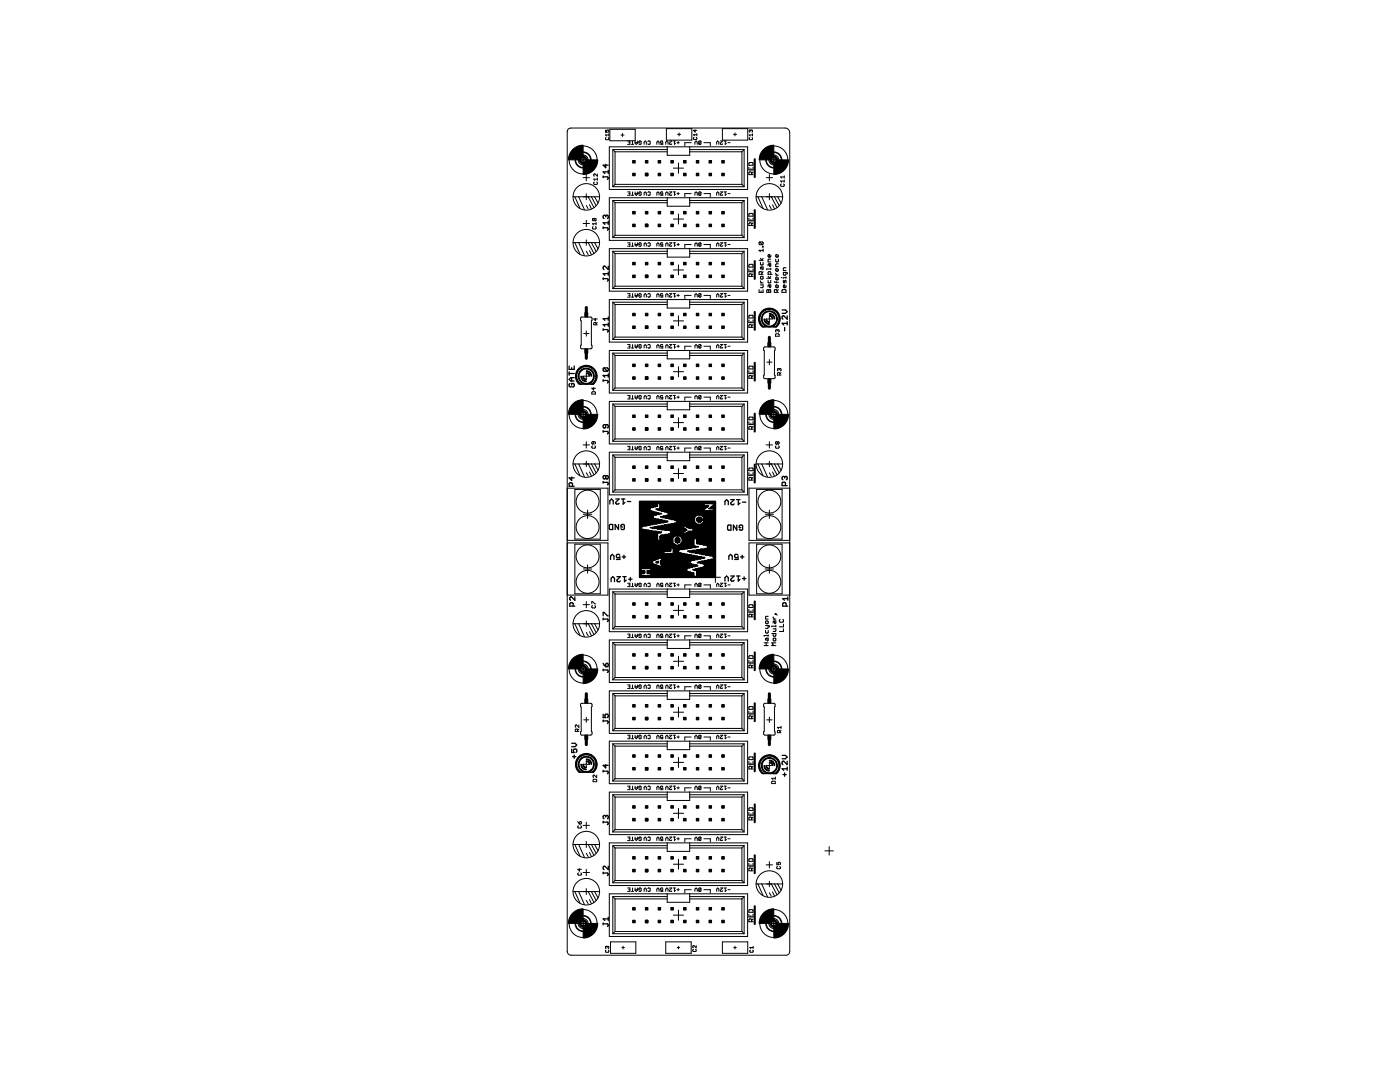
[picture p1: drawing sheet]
<svg xmlns="http://www.w3.org/2000/svg" width="279mm" height="216mm" viewBox="0 0 279 216" stroke-linecap="round" stroke-linejoin="round" font-family="sans-serif">
<g fill="none" stroke="#000" stroke-width=".25">
<path d="M120.4 35.3h.8l.2 .2-.2 .3M120.4 35.1v.4M120.9 32.8v.7l-.5-.5h1M121.4 34v.6M121.4 34.3h-1l.3 .3M120.4 45.4h.8l.2 .2-.2 .4M120.4 55.6h.8l.2 .2-.2 .3M120.4 45.3v.3M120.4 55.4v.4M120.9 43.1l.2-.2 .3 .2v.4l-.2 .1M120.9 43.1l-.2-.2-.3 .2v.4l.1 .1M120.9 43.1v.2"/>
<path d="M121.4 44.1v.7M121.4 53.1v.7l-.7-.7-.3 .2v.3l.1 .2M121.4 54.3v.6M121.4 54.6h-1l.3 .3M121.4 44.4h-1l.3 .4M113.6 73v.7h1v-.7M113.6 74.2v.7M113.6 74.5h1M113.7 76.5l-.1 .2v.3l.1 .2h.7l.2-.2v-.3l-.2-.2h-.3v.4M114.1 73.4v.3M114.1 75.4v.6M114.6 75.4h-.7l-.3 .3 .3 .3h.7"/>
<path d="M115.7 76.6h2.6M120.4 65.8h.8l.2 .1-.2 .4M120.4 75.9h.8l.2 .2-.2 .3M120.4 65.6v.3M120.4 75.8v.3M120.5 73.4h.7l.2 .2v.3l-.2 .2M120.5 73.4l-.1 .2v.3l.1 .2h.7M120.5 73.4l.7 .7M121.4 63.2v.7M121.4 64.4v.7M121.4 74.6v.7M121.4 74.9h-1l.3 .4"/>
<path d="M121.4 64.8h-1l.3 .3M121.4 63.6h-1l.3 .3M152.3 65.2h2.5M156.1 61.8h.7l.3 .4-.3 .3h-.7M156.6 65.3v.7M157.1 63v.7l-.7-.7-.3 .2v.3l.2 .2M157.1 64.2v.7M157.1 64.5h-1l.3 .4M114.1 95.2v.7l-.5-.5h1M114.3 97v-.5l-.2-.1h-.4l-.1 .1v.5h1M120.4 86.1h.8l.2 .2-.2 .3M120.4 96.2h.8l.2 .2-.2 .4"/>
<path d="M120.4 85.9v.4M120.4 96.1v.3M120.9 84.7v.5l-.2 .2-.3-.2v-.3l.1-.2h.7l.2 .2v.3l-.2 .2M120.9 95.1l.2-.2 .3 .2v.3l-.2 .2-.3-.2M120.9 95.1l-.2-.2-.3 .2v.3l.1 .2 .4-.2M120.9 95.1v.3M122.9 99.6h.6l-.6 .6 .1 .4h.4l.1-.2M124 99.6h.7M124.4 99.6v1l.3-.4M145.8 99.7h.7l-.7 .7v.1l.2 .2h.3l.2-.2M147 99.7h.7M147.3 99.7v1l.4-.3"/>
<path d="M156.6 95.2v.2M156.6 95.2l.2-.1 .3 .1v.4l-.2 .1M156.6 95.2l-.2-.1-.3 .1v.4l.2 .1M156.8 96.9v-.5l-.2-.2h-.3l-.2 .2v.5h1M114.7 119.1v.7l-.7-.7h-.1l-.2 .2v.3l.2 .2M121.6 104.8l.2-.2h.5v1.1h-.5l-.2-.2zM121.7 100.6v-.7l.3-.3 .4 .3v.7M121.9 111.6v-.6l.3-.4 .3 .4v.6M122 116.1v-.7l.3-.3 .3 .3v.7M123.1 115.1h.7l-.7 .6 .2 .4h.3l.2-.2M123.4 104.6v1.1l-.6-1.1v1.1M123.7 110.8l-.2-.2h-.3l-.2 .2v.3l.2 .2 .5-.2v.5h-.7"/>
<path d="M124.2 111.1h.7M124.3 105.2h-.4v-.4l.2-.2h.3l.2 .2v.7l-.2 .2h-.3l-.2-.2M124.3 115.1h.7M124.5 110.8v.7M124.6 115.1v1l.4-.4M125.2 100.1h.7M125.5 115.6h.6M125.8 115.2v.7M144.7 116v-.7l.3-.4 .4 .4v.7M144.7 100.7v-.7l.3-.3 .4 .3v.7M145.2 104.9l.2-.1h.5v1h-.5l-.2-.2zM145.5 111.6v-.6l.3-.4 .3 .4v.6"/>
<path d="M145.8 114.9h.7l-.7 .7v.2l.2 .2h.3l.2-.2M147 114.9h.7M147 104.8v1l-.6-1v1M147.3 110.8l-.2-.2h-.3l-.2 .2v.3l.2 .2 .5-.2v.5h-.7M147.3 114.9v1.1l.4-.4M147.8 111.1h.7M147.9 105.3h-.4v-.4l.2-.1h.3l.2 .1v.7l-.2 .2h-.3l-.2-.2M148.1 110.8v.7M148.2 115.4h.6M148.2 100.2h.6M148.5 115.1v.7M157.2 119.4h-1l.3 .4"/>
<path d="M157.2 119.1v.7M114.4 120.9v-.5l-.2-.1h-.3l-.2 .1v.5h1M120.4 123.5h.8l.2 .2-.2 .3M120.4 133.7h.8l.2 .2-.2 .3M120.4 122.9v-.7l1 .7M120.4 123.4v.3M120.4 133.5v.4M120.4 132.4l.5 .6M120.9 132.5l.3-.1 .2 .1v.4l-.2 .1h-.3zM156.9 120.9v-.5l-.2-.1h-.3l-.2 .1v.5h1M114.1 149.5v.7h.5l-.2-.4 .2-.3h.3l.2 .1v.4l-.2 .2M114.1 148.3h.7l.3 .4-.3 .3h-.7"/>
<path d="M114.3 151h.6M114.6 150.6v.7M115.7 154.1h2.6M120.4 142.5v.7h.5l-.2-.3 .2-.4h.3l.2 .2v.3l-.2 .2M120.4 143.8h.8l.2 .2-.2 .4M120.4 153.9h.8l.2 .2-.2 .3M120.4 143.7v.3M120.4 153.7v.4M120.9 152.5v.7l-.5-.5h1M152.3 154.3h2.5M156.1 150.7h.7l.3 .4-.3 .3h-.7M156.3 154.6h.6"/>
<path d="M156.6 154.2v.7M157.1 153.4h-1l.3 .3M157.1 151.9v.7l-.7-.7h-.1l-.2 .2v.3l.2 .2M157.1 153.1v.6M120.4 164h.8l.2 .2-.2 .3M120.4 174.2h.8l.2 .2-.2 .3M120.4 163.9v.3M120.4 174v.4M120.9 162.9l.2-.2 .3 .2v.3l-.2 .2M120.9 162.9l-.2-.2-.3 .2v.3l.1 .2M120.9 162.9v.1M121.4 172.8v.7l-.7-.7-.3 .2v.4l.1 .1"/>
<path d="M120.4 184.3h.8l.2 .2-.2 .4M120.4 184.2v.3M121.4 183v.7M121.4 183.3h-1l.3 .4"/>
</g>
<g fill="none" stroke="#000" stroke-width=".21">
<path d="M149.5 33.4v.5h.8v-.5M149.6 32.4h.5l.2 .2v.4h-.8v-.4zM149.9 33.6v.3M150 34.8v-.4l-.1-.1-.4 .1v.4h.8M150.3 34.3l-.3 .3M149.5 52.9l.1-.2h.5l.2 .2v.4h-.8zM149.5 43.5v.6h.8v-.6M149.5 53.7v.5h.8v-.5M149.6 42.6h.5l.2 .1v.4h-.8v-.4zM149.9 43.8v.3M149.9 54v.2M150 45v-.4l-.1-.1-.4 .1v.4h.8"/>
<path d="M150 55.2v-.4l-.1-.2-.4 .2v.4h.8M150.3 54.6l-.3 .3M150.3 44.5l-.3 .2M151.5 57.8v.5h.8v-.5M151.5 51.9h.8M151.6 48.3l-.1 .1 .1 .4h.6M151.6 48.3h.6l.1 .1-.1 .4M151.6 48.3l.6 .5M151.8 52.3l.1 .6 .4-.2v-.4M151.8 55.3l.4-.2 .1 .4-.4 .2zM151.8 56.9h.5l-.1 .5h-.4M151.8 56.5h.5"/>
<path d="M151.8 56l.2 .5M151.8 51.5l.2 .4 .3-.4M151.9 58.1v.2M152 54.7v-.4l-.1-.1-.4 .1v.4h.8M152 53.3v.4l.2 .1 .1-.1v-.4h-.4l-.1 .4M152.2 49.1l.1 .2zM152.3 49.7v.5M152.3 54.2l-.3 .3M152.3 50h-.8l.3 .2M153 55.5h.8M153.1 57.8l.3 .1 .3-.1 .1 .5h-.8zM153.3 55.9l.1 .6 .4-.2v-.4"/>
<path d="M153.3 55.1l.3 .4 .2-.4M153.4 57.9v.4M153.6 56.9v.4l.1 .1 .1-.1v-.4h-.4l-.1 .4M153.6 52.6v.4l.1 .2 .1-.2v-.4h-.4l-.1 .4M153.8 54.7l-.1-.5-.4 .1v.4h.8M153.8 50.9l-.1 .4-.4-.1v-.3l.3-.1v.5M153.8 53.7h-.8v.1M153.8 53.5v.3M153.8 51.7l-.5 .1v.5h.5M154.5 56.2l.2 .1h.6M154.8 51.7l.1 .6 .4-.2v-.4M154.8 54.5l.3 .4"/>
<path d="M154.8 54.9h.5M154.9 56.2v.3M155.1 58.3v-.4l-.4-.1-.2 .5h.8M155.3 57l-.1 .4h-.3l-.1-.4 .3-.1v.5M155.3 52.6h-.4l-.1 .2v.4h.5M155.3 50.9l-.1 .4-.4-.1v-.3l.3-.1v.5M155.3 53.7l-.1 .4-.4-.1v-.3l.3-.1v.5M155.3 55.4l-.1 .4-.4-.1v-.3l.3-.1v.5M155.3 57.8l-.2 .3M155.9 55.4h.2M156.2 57.8h.5l.2 .5h-.8zM156.3 55.9l.2 .6 .2-.6 .2 .6"/>
<path d="M156.9 57l-.2 .4h-.2l-.2-.4 .3-.1v.5M156.9 54.4v.4l-.4 .1-.2-.5h.7l.1 .2M156.9 55.2v.3M156.9 53.4l-.6 .2v.4h.6M156.9 55.4h-.6v.1M149.5 63l.6-.1 .2 .1v.5h-.8zM149.5 63.8v.6h.8v-.6M149.5 73.2l.6-.1 .2 .1v.4h-.8zM149.5 74v.5h.8v-.5M149.9 64.1v.3M149.9 74.3v.2M150 65.3v-.4l-.1-.1-.4 .1v.4h.8"/>
<path d="M150 75.5v-.4l-.1-.2-.4 .2v.4h.8M150.3 74.9l-.3 .3M150.3 64.8l-.3 .2M149.5 83.4l.6-.2 .2 .2v.4h-.8zM149.5 84.2v.5h.8v-.5M149.5 93.5l.6-.1 .2 .1v.4h-.8zM149.5 94.3v.5h.8v-.5M149.9 84.4v.3M149.9 94.6v.2M150 85.6v-.4l-.1-.1-.4 .1v.4h.8M150 95.8v-.4l-.1-.2-.4 .2v.4h.8M150.3 95.2l-.3 .3"/>
<path d="M150.3 85.1l-.3 .3M149.5 121.6v.6h.8v-.6M149.5 131.8v.5h.8v-.5M149.6 120.7h.5l.2 .1v.4h-.8v-.4zM149.6 130.8h.5l.2 .2v.4h-.8v-.4zM149.9 121.9v.3M149.9 132v.3M150 123.1v-.4l-.1-.1-.4 .1v.4h.8M150 133.2v-.4l-.1-.1-.4 .1v.4h.8M150.3 132.7l-.3 .3M150.3 122.6l-.3 .2M152.5 128.8h.8"/>
<path d="M152.5 128.3h.8M152.8 124.8h.7l.1 .3M152.8 125.8l.1 .5 .4-.1v-.4M152.9 128.3v.5M152.9 123.9l.4 .1-.1 .5-.4-.2zM153.1 127.3v.4l.1 .2 .1-.2v-.4h-.4l-.1 .4M153.3 123l-.5 .1v.4h.5M153.3 124.8l-.1 .6h-.4M153.3 126.7v.3M153.3 126.8h-.8v.2M154 126.4h.8l-.1 .6-.4-.2v-.4M154.3 125.5h.5v.4l-.5 .1"/>
<path d="M154.3 127.5l.4-.2 .1 .4-.4 .2zM154.3 123.5h.5M154.3 123.1l.3 .4M154.6 123.9v.4l.1 .2 .1-.2v-.4h-.4l-.1 .4M154.7 122.5l.1 .1zM154.8 124.8v.3M154.8 128.3h-.8l.3 .2-.3 .3h.8M154.8 124.9h-.8v.2M154.8 122.5l.3 .2M155.7 123.6l-.1 .1 .1 .4h.5l.2-.1-.2-.4M156.4 125.5v.5h-.8M156.4 124.5v.6h-.8"/>
<path d="M149.5 141.1l.6-.1 .2 .1v.4h-.8zM149.5 141.9v.6h.8v-.6M149.5 151.2l.6-.2 .2 .2v.4h-.8zM149.5 152v.5h.8v-.5M149.9 142.2v.3M149.9 152.2v.3M150 143.4v-.4l-.1-.1-.4 .1v.4h.8M150 153.4v-.4l-.1-.1-.4 .1v.4h.8M150.3 152.9l-.3 .3M150.3 142.9l-.3 .2M149.5 161.3l.6-.1 .2 .1v.4h-.8zM149.5 162.1v.6h.8v-.6"/>
<path d="M149.5 171.5l.6-.2 .2 .2v.4h-.8zM149.5 172.3v.5h.8v-.5M149.9 162.4v.3M149.9 172.6v.2M150 163.6v-.4l-.1-.2-.4 .2v.4h.8M150 173.8v-.5l-.1-.1-.4 .1v.5h.8M150.3 173.2l-.3 .3M150.3 163l-.3 .3M149.5 181.6l.6-.1 .2 .1v.4h-.8zM149.5 182.4v.6h.8v-.6M149.9 182.7v.3M150 183.9v-.4l-.1-.1-.4 .1v.4h.8"/>
<path d="M150.3 183.4l-.3 .2"/>
<circle cx="116.4" cy="31.9" r="1.5"/>
<circle cx="154.4" cy="31.9" r="1.5"/>
<circle cx="116.4" cy="82.7" r="1.5"/>
<circle cx="154.4" cy="82.7" r="1.5"/>
<circle cx="116.4" cy="133.5" r="1.5"/>
<circle cx="154.4" cy="133.5" r="1.5"/>
<circle cx="116.4" cy="184.3" r="1.5"/>
<circle cx="154.4" cy="184.3" r="1.5"/>
</g>
<g fill="none" stroke="#000" stroke-width=".2">
<path d="M113.3 25.8l.6-.3h42.8l.4 .2 .5 .5v163.7l-.1 .4-.4 .3h-43.1l-.6-.2-.2-.4v-163.7zM114.3 39.3h5.4M114.7 39.3l1 2.3M115.4 31.9h2M115.5 39.3l1.1 2.5M116.4 35.5h1.2M116.4 30.9v2M117 34.8v1.3M117 38.7v1.2M117.4 39.3l1.1 2.1M118 39.3l1 1.7M118.6 36.3l-.1 .1 .1 .4 .6-.1-.1-.4"/>
<path d="M118.7 39.3l.7 1.2M119.2 34.7v.5l-.5-.5-.2 .1 .1 .4M119.2 35.5v.5M119.2 35.8h-.7l.2 .2M120.8 26v.4h.4l-.1-.2 .1-.2 .3 .1-.1 .3M120.9 27.5l-.1 .1 .1 .3h.5l.1-.1-.1-.3M121.5 26.7v.4M121.5 26.9h-.7l.3 .2M121.6 29.3h27.6v8.5h-27.6zM121.6 39.5h27.6v8.5h-27.6zM121.7 25.8h5.1v2.3h-5.1zM122.3 29.8v7.5"/>
<path d="M122.3 37.3h26.2M122.3 29.8h10.9M122.3 29.8l.4 .5M122.7 30.3v6.5M122.7 36.8h25.4M122.7 30.3h10.5M122.7 36.8l-.4 .5M123.9 26.9h.6M124.2 26.6v.6M125.2 28.1h.5v.7h-.5M125.2 38.3h.5v.7h-.5M125.5 38.6h.2"/>
<path d="M125.5 28.5h.2M126 39h.4M126 28.8h.4M126.2 28.1v.7M126.2 38.3v.7M126.7 28.1v.5l.3 .2 .2-.2v-.5M126.7 38.3v.4l.3 .3 .2-.3v-.4M126.7 38.6h.5M126.7 28.5h.5M127.7 28.5h-.2v-.3l.3-.1 .2 .6-.2 .1-.3-.1M127.7 38.6h-.2v-.2l.3-.1 .2 .6-.2 .1-.3-.1M128.5 28.8v-.4l.3-.3 .2 .3v.4"/>
<path d="M128.5 39v-.5l.3-.2 .2 .2v.5M129.3 28.2l.1-.1 .4 .1v.5l-.2 .1-.3-.1M129.3 38.4l.1-.1 .4 .1v.5l-.2 .1-.3-.1M131.1 28.8v-.4l.2-.3 .2 .3v.4M131.1 39v-.5l.2-.2 .2 .2v.5M132.3 28.2l-.1-.1-.4 .1 .1 .4 .4-.1v.3h-.5M132.3 38.4l-.1-.1-.4 .1 .1 .3 .4-.1v.4h-.5M132.9 28.8v-.4l.2-.3 .2 .3v.4M132.9 39v-.5l.2-.2 .2 .2v.5M133 25.7h5.1v2.3h-5.1zM133.2 29.3v1.7h4.4v-1.7M133.2 39.5v1.6h4.4v-1.6"/>
<path d="M133.6 28.1h.5l-.5 .5 .1 .2 .4-.1M133.6 38.3h.5l-.5 .6 .1 .1 .4-.1M134.4 38.3h.4M134.4 28.1h.4M134.4 33.5h2M134.6 28.1v.7l.2-.2M134.6 38.3v.7l.2-.3M135.1 38.6h.5M135.1 28.5h.5M135.2 26.8h.6M135.3 28.2v.5M135.3 38.4v.5"/>
<path d="M135.4 32.5v2.1M135.5 26.5v.6M137.6 29.8h10.9M137.6 30.3h10.5M137.9 28.5h-1.2v.6M137.9 38.6h-1.2v.7M138.5 27.4l-.1 .1 .1 .3 .6-.1-.2-.3M138.7 28.8v-.4l.2-.3 .2 .3v.4M138.7 39v-.5l.2-.2 .2 .2v.5M138.7 25.9v.5l-.3-.4h.7M139.1 26.6v.5M139.1 26.9h-.7l.2 .2"/>
<path d="M139.9 28.2v.5l-.1 .1-.4-.1M139.9 38.4v.5l-.1 .1-.4-.1M139.9 28.2l-.1-.1-.4 .1v.5M139.9 38.4l-.1-.1-.4 .1v.5M139.9 38.4l-.5 .5M139.9 28.2l-.5 .5M140.5 28.5h1.3v.6M140.5 38.6h1.3v.7M143 28.8v-.4l.2-.3 .3 .3v.4M143 39v-.5l.2-.2 .3 .2v.5M143.8 28.1h.4l-.4 .5 .1 .2 .3-.1M143.8 38.3h.4l-.4 .6 .1 .1 .3-.1"/>
<path d="M144.2 25.7h5v2.3h-5zM144.5 38.3h.5M144.5 28.1h.5M144.7 28.1v.7l.3-.2M144.7 38.3v.7l.3-.3M145.3 38.6h.4M145.3 28.5h.4M146.4 26.8h.6M146.7 26.5v.6M148.1 30.3v6.5M148.1 36.8l.4 .5M148.5 29.8v7.5"/>
<path d="M148.5 29.8l-.4 .5M149.6 27.5l-.1 .1 .1 .3h.5l.1-.1-.1-.3M149.8 26.1l-.1-.1-.2 .1 .1 .3M149.8 26.1l.1-.1 .3 .1-.1 .3M149.8 26.1v.1M150.2 26.9h-.7l.2 .2M150.2 26.7v.4M150.9 39.3h5.3M151.3 39.3l1 2.3M152 39.3l1.2 2.5M152.9 35.5h1.3M153.4 31.9h2"/>
<path d="M153.5 34.8v1.3M153.5 38.6v1.3M153.9 39.3l1.2 2.1M154.4 30.9v2M154.6 39.3l.9 1.7M155.2 39.3l.7 1.2M155.9 36.7l-.1 .1 .1 .4 .6-.1-.1-.4M156.5 35.1v.4M156.5 35.9v.5M156.5 36.1h-.7l.2 .3M156.5 35.3h-.7l.2 .2M114.3 48.4h5.4"/>
<path d="M114.7 48.4l1 2.3M115.5 48.4l1.1 2.5M116.4 44.6h1.2M117 44v1.2M117 47.9v1.1M117 41l.4 .7M117 50.1l.4 .7M117.4 48.4l1.1 2.2M117.6 40.9l.4 .8M117.6 50l.4 .8M118 48.4l1 1.8M118.4 45.2l-.2 .1 .2 .4 .6-.1-.2-.4"/>
<path d="M118.4 43.6l-.2 .3 .6 .1M118.4 43.6l.6 .1-.2 .3M118.4 43.6l.4 .4M118.7 48.4l.7 1.3M119 44.4v.5M119 44.6h-.8l.3 .3M121.6 49.6h27.6v8.5h-27.6zM121.6 59.8h27.6v8.5h-27.6zM122.3 40v7.4M122.3 50.1v7.5M122.3 57.6h26.2M122.3 50.1h10.9"/>
<path d="M122.3 50.1l.4 .5M122.3 47.4h26.2M122.3 40h10.9M122.3 40l.4 .4M122.7 40.4v6.5M122.7 50.6v6.5M122.7 57.1h25.4M122.7 50.6h10.5M122.7 57.1l-.4 .5M122.7 46.9h25.4M122.7 40.4h10.5M122.7 46.9l-.4 .5"/>
<path d="M125.2 48.5h.5v.6h-.5M125.2 58.6h.5v.7h-.5M125.5 58.9h.2M125.5 48.8h.2M126 59.3h.4M126 49.1h.4M126.2 48.5v.6M126.2 58.6v.7M126.7 48.5v.4l.3 .2 .2-.2v-.4M126.7 58.6v.5l.3 .2 .2-.2v-.5M126.7 58.9h.5M126.7 48.8h.5"/>
<path d="M127.7 48.8h-.2v-.2l.3-.1 .2 .5-.2 .1-.3-.1M127.7 58.9h-.2v-.2l.3-.1 .2 .6-.2 .1-.3-.1M128.5 49.1v-.4l.3-.2 .2 .2v.4M128.5 59.3v-.5l.3-.2 .2 .2v.5M129.3 48.6l.1-.1 .4 .1v.4l-.2 .1-.3-.1M129.3 58.7l.1-.1 .4 .1-.2 .6-.3-.1M131.1 49.1v-.4l.2-.2 .2 .2v.4M131.1 59.3v-.5l.2-.2 .2 .2v.5M132.3 48.6l-.1-.1-.4 .1 .1 .3 .4-.1v.3h-.5M132.3 58.7l-.1-.1-.4 .1 .1 .4 .4-.2v.4h-.5M132.9 49.1v-.4l.2-.2 .2 .2v.4M132.9 59.3v-.5l.2-.2 .2 .2v.5"/>
<path d="M133.2 49.6v1.7h4.4v-1.7M133.2 59.8v1.7h4.4v-1.7M133.6 48.5h.5l-.5 .5 .1 .1 .4-.1M133.6 58.6h.5l-.5 .6 .1 .1 .4-.1M134.4 58.6h.4M134.4 48.5h.4M134.4 53.9h2M134.4 43.7h2M134.6 48.5v.6l.2-.2M134.6 58.6v.7l.2-.2M135.1 58.9h.5M135.1 48.8h.5"/>
<path d="M135.3 48.6v.4M135.3 58.7v.5M135.4 42.7v2M135.4 52.9v2M137.6 50.1h10.9M137.6 50.6h10.5M137.6 40h10.9M137.6 40.4h10.5M137.9 48.8h-1.2v.6M137.9 58.9h-1.2v.7M138.7 49.1v-.4l.2-.2 .2 .2v.4M138.7 59.3v-.5l.2-.2 .2 .2v.5"/>
<path d="M139.9 48.6v.4l-.1 .1-.4-.1M139.9 58.7l-.1 .6-.4-.1M139.9 48.6l-.1-.1-.4 .1v.4M139.9 58.7l-.3-.1-.2 .6M139.9 58.7l-.5 .5M139.9 48.6l-.5 .4M140.5 48.8h1.3v.6M140.5 58.9h1.3v.7M143 49.1v-.4l.2-.2 .3 .2v.4M143 59.3v-.5l.2-.2 .3 .2v.5M143.8 48.5h.4l-.4 .5 .1 .1 .3-.1M143.8 58.6h.4l-.4 .6 .1 .1 .3-.1"/>
<path d="M144.5 58.6h.5M144.5 48.5h.5M144.7 48.5v.6l.3-.2M144.7 58.6v.7l.3-.2M145.3 58.9h.4M145.3 48.8h.4M148.1 40.4v6.5M148.1 50.6v6.5M148.1 57.1l.4 .5M148.1 46.9l.4 .5M148.5 40v7.4M148.5 50.1v7.5"/>
<path d="M148.5 50.1l-.4 .5M148.5 40l-.4 .4M153.5 41l.4 .7M154.2 40.9l.4 .8M115.9 63.3h2.1l.1 .1-.1 5.4 .2 .5-.2 .3h-2l-.1-.2v-.4l.1-.2zM116.5 66.5h1M116.5 75.1h1M117 66v1.1M117 74.5v1.1M118.1 78.3l.6-.1 .1 .4h-.7zM118.5 77.3v.5l-.4-.3h.7M118.9 63.5v.5l-.4-.4h.7"/>
<path d="M119 64.8v-.3l-.4-.2-.1 .5h.7M119.2 64.3l-.2 .3M121.6 69.9h27.6v8.5h-27.6zM122.3 60.3v7.4M122.3 70.5v7.4M122.3 77.9h26.2M122.3 70.5h10.9M122.3 70.5l.4 .4M122.3 67.7h26.2M122.3 60.3h10.9M122.3 60.3l.4 .5M122.7 60.8v6.5"/>
<path d="M122.7 70.9v6.5M122.7 77.4h25.4M122.7 70.9h10.5M122.7 77.4l-.4 .5M122.7 67.3h25.4M122.7 60.8h10.5M122.7 67.3l-.4 .4M125.2 68.7h.5v.7h-.5M125.2 78.9h.5v.7h-.5M125.5 79.2h.2M125.5 69.1h.2M126 79.6h.4"/>
<path d="M126 69.4h.4M126.2 68.7v.7M126.2 78.9v.7M126.7 68.7v.5l.3 .2 .2-.2v-.5M126.7 78.9v.5l.3 .2 .2-.2v-.5M126.7 79.2h.5M126.7 69.1h.5M127.7 69.1h-.2v-.2l.3-.2 .2 .6-.2 .1-.3-.1M127.7 79.2h-.2v-.2l.3-.1 .2 .6-.2 .1-.3-.1M128.5 69.4v-.4l.3-.3 .2 .3v.4M128.5 79.6v-.5l.3-.2 .2 .2v.5M129.3 68.9l.1-.2 .4 .2-.2 .5-.3-.1"/>
<path d="M129.3 79l.1-.1 .4 .1-.2 .6-.3-.1M131.1 69.4v-.4l.2-.3 .2 .3v.4M131.1 79.6v-.5l.2-.2 .2 .2v.5M132.3 68.9l-.1-.2-.4 .2 .1 .3 .4-.1v.3h-.5M132.3 79l-.1-.1-.4 .1 .1 .4 .4-.2v.4h-.5M132.9 69.4v-.4l.2-.3 .2 .3v.4M132.9 79.6v-.5l.2-.2 .2 .2v.5M133.2 69.9v1.7h4.4v-1.7M133.6 68.7h.5l-.5 .6 .1 .1 .4-.1M133.6 78.9h.5l-.5 .6 .1 .1 .4-.1M134.4 78.9h.4M134.4 68.7h.4"/>
<path d="M134.4 74.2h2M134.4 64h2M134.6 68.7v.7l.2-.2M134.6 78.9v.7l.2-.2M135.1 79.2h.5M135.1 69.1h.5M135.3 68.9v.4M135.3 79v.5M135.4 63v2M135.4 73.2v2M137.6 70.5h10.9M137.6 70.9h10.5"/>
<path d="M137.6 60.3h10.9M137.6 60.8h10.5M137.9 69.1h-1.2v.6M137.9 79.2h-1.2v.7M138.7 69.4v-.4l.2-.3 .2 .3v.4M138.7 79.6v-.5l.2-.2 .2 .2v.5M139.9 68.9l-.1 .5-.4-.1M139.9 79l-.1 .6-.4-.1M139.9 68.9l-.3-.2-.2 .6M139.9 79l-.3-.1-.2 .6M139.9 79l-.5 .5M139.9 68.9l-.5 .4"/>
<path d="M140.5 69.1h1.3v.6M140.5 79.2h1.3v.7M143 69.4v-.4l.2-.3 .3 .3v.4M143 79.6v-.5l.2-.2 .3 .2v.5M143.8 68.7h.4l-.4 .6 .1 .1 .3-.1M143.8 78.9h.4l-.4 .6 .1 .1 .3-.1M144.5 78.9h.5M144.5 68.7h.5M144.7 68.7v.7l.3-.2M144.7 78.9v.7l.3-.2M145.3 79.2h.4M145.3 69.1h.4"/>
<path d="M148.1 60.8v6.5M148.1 70.9v6.5M148.1 77.4l.4 .5M148.1 67.3l.4 .4M148.5 60.3v7.4M148.5 70.5v7.4M148.5 70.5l-.4 .4M148.5 60.3l-.4 .5M152.5 69.3l1.9-.1 .3 .2-.1 5.4 .1 .5-.2 .2-1.8 .1-.3-.2zM153 63.6h1.1M153 72.3h1.1M153.5 63.1v1.1"/>
<path d="M153.5 71.8v1M154.9 66.6h.5l.1 .5h-.7zM155.1 65.9l-.1-.1-.2 .1 .1 .4M155.1 65.9l.2-.1 .2 .1-.1 .4M155.1 65.9v.1M155.5 73.7l-.1-.2-.2 .2 .1 .3M155.5 73.7l.1-.2 .3 .2-.2 .3M155.5 73.7v.1M155.6 74.8l-.1-.4-.3 .1v.3h.7M155.9 74.4l-.3 .2M113.2 97.4h8.1v10.4h-8.1M114.3 92.6h5.4"/>
<path d="M114.7 97.7h5.1v9.9h-5.1zM114.7 92.6l1 2.3M115.4 82.7h2M115.5 92.6l1.1 2.5M116.4 88.8h1.2M116.4 81.7v2M117 88.1v1.3M117 92v1.1M117 94.3l.4 .7M117.4 92.6l1.1 2.1M117.6 94.2l.4 .8M118 92.6l1 1.8"/>
<path d="M118.2 89l-.1 .1 .1 .3 .6-.1-.1-.3M118.5 88.1v.4l-.2 .1-.2-.1 .1-.4h.5l.1 .2-.1 .3M118.7 92.6l.7 1.3M121.6 80.1h27.6v8.5h-27.6zM121.6 90.2h27.6v8.5h-27.6zM122.3 80.6v7.5M122.3 90.8v7.4M122.3 98.2h26.2M122.3 90.8h10.9M122.3 90.8l.4 .4M122.3 88.1h26.2M122.3 80.6h10.9"/>
<path d="M122.3 80.6l.4 .5M122.7 81.1v6.5M122.7 91.2v6.5M122.7 97.7h25.4M122.7 91.2h10.5M122.7 97.7l-.4 .5M122.7 87.6h25.4M122.7 81.1h10.5M122.7 87.6l-.4 .5M125.2 89.1h.5v.6h-.5M125.5 89.4h.2M126 89.7h.4"/>
<path d="M126.2 89.1v.6M126.7 89.1v.4l.3 .2 .2-.2v-.4M126.7 89.4h.5M127.7 89.4h-.2v-.2l.3-.1 .2 .5-.2 .1-.3-.1M128.5 89.7v-.4l.3-.2 .2 .2v.4M129.3 89.2l.1-.1 .4 .1v.4l-.2 .1-.3-.1M131.1 89.7v-.4l.2-.2 .2 .2v.4M132.3 89.2l-.1-.1-.4 .1 .1 .3 .4-.1v.3h-.5M132.9 89.7v-.4l.2-.2 .2 .2v.4M133.2 80.1v1.7h4.4v-1.7M133.2 90.2v1.7h4.4v-1.7M133.6 89.1h.5l-.5 .5 .1 .1 .4-.1"/>
<path d="M134.4 89.1h.4M134.4 94.5h2M134.4 84.3h2M134.6 89.1v.6l.2-.2M135.1 89.4h.5M135.3 89.2v.4M135.4 83.3v2M135.4 93.5v2M137.6 90.8h10.9M137.6 91.2h10.5M137.6 80.6h10.9M137.6 81.1h10.5"/>
<path d="M137.9 89.4h-1.2v.6M138.7 89.7v-.4l.2-.2 .2 .2v.4M139.9 89.2v.4l-.1 .1-.4-.1M139.9 89.2l-.1-.1-.4 .1v.4M139.9 89.2l-.5 .4M140.5 89.4h1.3v.6M143 89.7v-.4l.2-.2 .3 .2v.4M143.8 89.1h.4l-.4 .5 .1 .1 .3-.1M144.5 89.1h.5M144.7 89.1v.6l.3-.2M145.3 89.4h.4M148.1 81.1v6.5"/>
<path d="M148.1 91.2v6.5M148.1 97.7l.4 .5M148.1 87.6l.4 .5M148.5 80.6v7.5M148.5 90.8v7.4M148.5 90.8l-.4 .4M148.5 80.6l-.4 .5M150.9 92.6h5.3M151 97.7h5.1v9.9h-5.1zM151.3 92.6l1 2.3M152 92.6l1.2 2.5M152.9 88.8h1.3"/>
<path d="M153.4 82.7h2M153.5 88.1v1.3M153.5 92v1.1M153.5 94.3l.4 .7M153.9 92.6l1.2 2.1M154.2 94.2l.4 .8M154.4 81.7v2M154.6 92.6l.9 1.8M154.9 89l-.1 .1 .1 .3 .6-.1-.1-.3M155.1 88.3l-.1-.2-.2 .2 .1 .3 .2-.1M155.1 88.3l.2-.2 .2 .2-.1 .3-.3-.1M155.1 88.3v.2"/>
<path d="M155.2 92.6l.7 1.3M157.6 97.4h-8.1v10.4h8.1M113.2 108.3h8.1v10.4h-8.1M114.7 108.6h5.1v9.9h-5.1zM116.4 102.6h1.7M116.4 113.5h1.7M117.3 101.8v1.7M117.3 112.7v1.7M121.6 117.5h27.6v8.5h-27.6zM122.3 118.1v7.4M122.3 118.1h10.9M122.3 118.1l.4 .4"/>
<path d="M122.7 118.5v6.5M122.7 118.5h10.5M125.2 116.4h.5v.7h-.5M125.5 116.7h.2M126 117.1h.4M126.2 116.4v.7M126.7 116.4v.4l.3 .3 .2-.3v-.4M126.7 116.7h.5M127.7 116.7h-.2v-.2l.3-.1 .2 .5-.2 .2-.3-.2M128.5 117.1v-.5l.3-.2 .2 .2v.5M129.3 116.5l.1-.1 .4 .1v.4l-.2 .2-.3-.2M131.1 117.1v-.5l.2-.2 .2 .2v.5"/>
<path d="M132.3 116.5l-.1-.1-.4 .1 .1 .3 .4-.1v.4h-.5M132.9 117.1v-.5l.2-.2 .2 .2v.5M133.2 117.5v1.7h4.4v-1.7M133.6 116.4h.5l-.5 .5 .1 .2 .4-.2M134.4 116.4h.4M134.6 116.4v.7l.2-.3M135.1 116.7h.5M135.3 116.5v.4M137.6 118.1h10.9M137.6 118.5h10.5M137.9 116.7h-1.2v.6M138.7 117.1v-.5l.2-.2 .2 .2v.5"/>
<path d="M139.9 116.5v.4l-.1 .2-.4-.2M139.9 116.5l-.1-.1-.4 .1v.4M139.9 116.5l-.5 .4M140.5 116.7h1.3v.6M141.8 115.2h2M142.8 114.2v2M143 117.1v-.5l.2-.2 .3 .2v.5M143.8 116.4h.4l-.4 .5 .1 .2 .3-.2M144.5 116.4h.5M144.7 116.4v.7l.3-.3M145.3 116.7h.4M148.1 118.5v6.5"/>
<path d="M148.5 118.1v7.4M148.5 118.1l-.4 .4M151 108.6h5.1v9.9h-5.1zM152.7 113.5h1.7M152.7 102.6h1.7M153.5 101.8v1.6M153.5 112.7v1.7M157.6 108.3h-8.1v10.4h8.1M114.3 124.5h5.4M114.7 124.5l1 2.2M115.4 133.5h2M115.5 124.5l1.1 2.5"/>
<path d="M116.4 120.6h1.2M116.4 132.5v2M117 120v1.3M117 123.9v1.1M117 126.2l.4 .7M117.4 124.5l1.1 2.1M117.6 126l.4 .9M118 124.5l1 1.7M118.1 120.5v-.5l.7 .5M118.2 120.8l-.1 .1 .1 .4h.5l.1-.1-.1-.4M118.7 124.5l.7 1.2M121.6 127.7h27.6v8.5h-27.6z"/>
<path d="M121.6 137.9h27.6v8.4h-27.6zM122.3 128.2v7.5M122.3 138.4v7.4M122.3 138.4h10.9M122.3 138.4l.4 .5M122.3 135.7h26.2M122.3 128.2h10.9M122.3 128.2l.4 .5M122.3 125.5h26.2M122.7 128.7v6.5M122.7 138.9v6.5M122.7 138.9h10.5"/>
<path d="M122.7 135.2h25.4M122.7 128.7h10.5M122.7 135.2l-.4 .5M122.7 125h25.4M122.7 125l-.4 .5M125.2 126.5h.5v.7h-.5M125.2 136.7h.5v.7h-.5M125.5 137h.2M125.5 126.9h.2M126 137.4h.4M126 127.2h.4M126.2 126.5v.7"/>
<path d="M126.2 136.7v.7M126.7 126.5v.5l.3 .2 .2-.2v-.5M126.7 136.7v.4l.3 .3 .2-.3v-.4M126.7 137h.5M126.7 126.9h.5M127.7 126.9h-.2v-.3l.3-.1 .2 .6-.2 .1-.3-.1M127.7 137h-.2v-.2l.3-.1 .2 .5-.2 .2-.3-.2M128.5 127.2v-.5l.3-.2 .2 .2v.5M128.5 137.4v-.5l.3-.2 .2 .2v.5M129.3 126.6l.1-.1 .4 .1v.5l-.2 .1-.3-.1M129.3 136.8l.1-.1 .4 .1-.2 .6-.3-.2M131.1 127.2v-.5l.2-.2 .2 .2v.5"/>
<path d="M131.1 137.4v-.5l.2-.2 .2 .2v.5M132.3 126.6l-.1-.1-.4 .1 .1 .4 .4-.1v.3h-.5M132.3 136.8l-.1-.1-.4 .1 .1 .3 .4-.1v.4h-.5M132.9 127.2v-.5l.2-.2 .2 .2v.5M132.9 137.4v-.5l.2-.2 .2 .2v.5M133.2 127.7v1.7h4.4v-1.7M133.2 137.9v1.7h4.4v-1.7M133.6 126.5h.5l-.5 .6 .1 .1 .4-.1M133.6 136.7h.5l-.5 .5 .1 .2 .4-.2M134.4 136.7h.4M134.4 126.5h.4M134.4 132h2"/>
<path d="M134.4 121.8h2M134.6 126.5v.7l.2-.2M134.6 136.7v.7l.2-.3M135.1 137h.5M135.1 126.9h.5M135.3 126.6v.5M135.3 136.8v.4M135.4 120.8v2M135.4 130.9v2M137.6 138.4h10.9M137.6 138.9h10.5M137.6 128.2h10.9"/>
<path d="M137.6 128.7h10.5M137.9 126.9h-1.2v.6M137.9 137h-1.2v.7M138.7 127.2v-.5l.2-.2 .2 .2v.5M138.7 137.4v-.5l.2-.2 .2 .2v.5M139.9 126.6v.5l-.1 .1-.4-.1M139.9 136.8l-.1 .6-.4-.2M139.9 126.6l-.1-.1-.4 .1v.5M139.9 136.8l-.3-.1-.2 .5M139.9 136.8l-.5 .4M139.9 126.6l-.5 .5M140.5 126.9h1.3v.6"/>
<path d="M140.5 137h1.3v.7M143 127.2v-.5l.2-.2 .3 .2v.5M143 137.4v-.5l.2-.2 .3 .2v.5M143.8 126.5h.4l-.4 .6 .1 .1 .3-.1M143.8 136.7h.4l-.4 .5 .1 .2 .3-.2M144.5 136.7h.5M144.5 126.5h.5M144.7 126.5v.7l.3-.2M144.7 136.7v.7l.3-.3M145.3 137h.4M145.3 126.9h.4M148.1 128.7v6.5"/>
<path d="M148.1 138.9v6.5M148.1 135.2l.4 .5M148.1 125l.4 .5M148.5 128.2v7.5M148.5 138.4v7.4M148.5 138.4l-.4 .5M148.5 128.2l-.4 .5M153.4 133.5h2M154.4 132.5v2M115.3 145.9v-.3l-.4-.1-.1 .4h.7M115.5 144.7v.4l-.5-.4-.2 .1 .1 .3M115.5 145.5l-.2 .2"/>
<path d="M115.9 140.4l2-.1 .2 .2-.1 5.4 .2 .5-.2 .3h-1.9l-.2-.2v-.5l.1-.1zM116.4 152.5h1.2M116.5 143.6h1M117 143.1v1M117 151.9v1.3M118.5 155.5h.5l.1 .5h-.7zM119.1 154.7v.5l-.6-.5-.1 .1 .1 .4M121.6 147.9h27.6v8.5h-27.6zM121.6 158.1h27.6v8.4h-27.6zM122.3 148.4v7.5M122.3 158.6v7.4M122.3 158.6h10.9"/>
<path d="M122.3 158.6l.4 .4M122.3 155.9h26.2M122.3 148.4h10.9M122.3 148.4l.4 .5M122.3 145.8h26.2M122.7 148.9v6.5M122.7 159v6.5M122.7 159h10.5M122.7 155.4h25.4M122.7 148.9h10.5M122.7 155.4l-.4 .5M122.7 145.4h25.4"/>
<path d="M122.7 145.4l-.4 .4M125.2 146.7h.5v.7h-.5M125.2 156.9h.5v.7h-.5M125.5 157.2h.2M125.5 147.1h.2M126 157.6h.4M126 147.4h.4M126.2 146.7v.7M126.2 156.9v.7M126.7 146.7v.5l.3 .2 .2-.2v-.5M126.7 156.9v.4l.3 .3 .2-.3v-.4M126.7 157.2h.5"/>
<path d="M126.7 147.1h.5M127.7 147.1h-.2v-.3l.3-.1 .2 .6-.2 .1-.3-.1M127.7 157.2h-.2v-.2l.3-.1 .2 .5-.2 .2-.3-.2M128.5 147.4v-.5l.3-.2 .2 .2v.5M128.5 157.6v-.5l.3-.2 .2 .2v.5M129.3 146.8l.1-.1 .4 .1-.2 .6-.3-.1M129.3 157l.1-.1 .4 .1-.2 .6-.3-.2M131.1 147.4v-.5l.2-.2 .2 .2v.5M131.1 157.6v-.5l.2-.2 .2 .2v.5M132.3 146.8l-.1-.1-.4 .1 .1 .4 .4-.1v.3h-.5M132.3 157l-.1-.1-.4 .1 .1 .3 .4-.1v.4h-.5M132.9 147.4v-.5l.2-.2 .2 .2v.5"/>
<path d="M132.9 157.6v-.5l.2-.2 .2 .2v.5M133.2 147.9v1.7h4.4v-1.7M133.2 158.1v1.6h4.4v-1.6M133.6 146.7h.5l-.5 .5 .1 .2 .4-.1M133.6 156.9h.5l-.5 .5 .1 .2 .4-.2M134.4 156.9h.4M134.4 146.7h.4M134.4 152.1h2M134.4 142.1h2M134.6 146.7v.7l.2-.2M134.6 156.9v.7l.2-.3M135.1 157.2h.5"/>
<path d="M135.1 147.1h.5M135.3 146.8v.5M135.3 157v.4M135.4 141.1v2M135.4 151.1v2M137.6 158.6h10.9M137.6 159h10.5M137.6 148.4h10.9M137.6 148.9h10.5M137.9 147.1h-1.2v.6M137.9 157.2h-1.2v.6M138.7 147.4v-.5l.2-.2 .2 .2v.5"/>
<path d="M138.7 157.6v-.5l.2-.2 .2 .2v.5M139.9 146.8l-.1 .6-.4-.1M139.9 157l-.1 .6-.4-.2M139.9 146.8l-.3-.1-.2 .6M139.9 157l-.3-.1-.2 .5M139.9 157l-.5 .4M139.9 146.8l-.5 .5M140.5 147.1h1.3v.6M140.5 157.2h1.3v.6M143 147.4v-.5l.2-.2 .3 .2v.5M143 157.6v-.5l.2-.2 .3 .2v.5M143.8 146.7h.4l-.4 .5 .1 .2 .3-.1"/>
<path d="M143.8 156.9h.4l-.4 .5 .1 .2 .3-.2M144.5 156.9h.5M144.5 146.7h.5M144.7 146.7v.7l.3-.2M144.7 156.9v.7l.3-.3M145.3 157.2h.4M145.3 147.1h.4M148.1 148.9v6.5M148.1 159v6.5M148.1 155.4l.4 .5M148.1 145.4l.4 .4M148.5 148.4v7.5"/>
<path d="M148.5 158.6v7.4M148.5 158.6l-.4 .4M148.5 148.4l-.4 .5M152.5 140.4l1.9-.1 .3 .2-.1 5.4 .1 .5-.2 .3h-1.8l-.3-.2zM153 143.6h1.1M153.1 152.8h.9M153.5 143.1v1.1M153.5 152.3v.9M154 156l.6-.1 .1 .5h-.7zM154.7 155v.5M154.7 155.3h-.7l.3 .2M155.6 146.2l-.1-.5-.3 .2v.3h.7"/>
<path d="M155.9 145.7l-.3 .3M155.9 145.1h-.7l.2 .3M155.9 144.9v.5M114.3 168.5h5.4M114.3 177.9h5.4M114.7 168.5l1 2.3M114.7 177.9l1 2.3M115.3 163.9l.4 .5M115.4 164.8l-.1 .1 .1 .3 .6-.1-.1-.3M115.4 174.2l-.1 .1 .1 .3 .6-.1-.1-.3M115.5 168.5l1.1 2.5M115.5 177.9l1.1 2.5"/>
<path d="M115.7 173.3v.5l-.4-.3h.7M115.8 163.9l.2 .2-.1 .3h-.2zM116.4 164.7h1.2M116.4 174.1h1.2M117 164.1v1.2M117 167.9v1.2M117 173.5v1.2M117 177.3v1.2M117 170.3l.4 .6M117 179.7l.4 .6M117.4 168.5l1.1 2.2M117.4 177.9l1.1 2.2"/>
<path d="M117.6 170.1l.4 .8M117.6 179.5l.4 .8M118 168.5l1 1.8M118 177.9l1 1.8M118.7 168.5l.7 1.3M118.7 177.9l.7 1.3M121.6 178.4h27.6v8.5h-27.6zM121.6 168.2h27.6v8.5h-27.6zM122.3 168.7v7.4M122.3 178.9v7.4M122.3 178.9h10.9M122.3 178.9l.4 .5"/>
<path d="M122.3 176.1h26.2M122.3 168.7h10.9M122.3 168.7l.4 .5M122.3 166h26.2M122.7 169.2v6.5M122.7 179.4v6.5M122.7 179.4h10.5M122.7 175.7h25.4M122.7 169.2h10.5M122.7 175.7l-.4 .4M122.7 165.5h25.4M122.7 165.5l-.4 .5"/>
<path d="M125.2 177.2h.5v.7h-.5M125.2 167h.5v.7h-.5M125.5 177.5h.2M125.5 167.4h.2M126 177.9h.4M126 167.7h.4M126.2 167v.7M126.2 177.2v.7M126.7 177.5h.5M126.7 167v.5l.3 .2 .2-.2v-.5M126.7 177.2v.5l.3 .2 .2-.2v-.5M126.7 167.4h.5"/>
<path d="M127.7 177.5h-.2v-.2l.3-.1 .2 .6-.2 .1-.3-.1M127.7 167.4h-.2v-.3l.3-.1 .2 .6-.2 .1-.3-.1M128.5 167.7v-.4l.3-.3 .2 .3v.4M128.5 177.9v-.5l.3-.2 .2 .2v.5M129.3 177.3l.1-.1 .4 .1v.5l-.2 .1-.3-.1M129.3 167.1l.1-.1 .4 .1-.2 .6-.3-.1M131.1 167.7v-.4l.2-.3 .2 .3v.4M131.1 177.9v-.5l.2-.2 .2 .2v.5M132.3 177.3l-.1-.1-.4 .1 .1 .4 .4-.2v.4h-.5M132.3 167.1l-.1-.1-.4 .1 .1 .4 .4-.1v.3h-.5M132.9 167.7v-.4l.2-.3 .2 .3v.4M132.9 177.9v-.5l.2-.2 .2 .2v.5"/>
<path d="M133.2 168.2v1.7h4.4v-1.7M133.2 178.4v1.6h4.4v-1.6M133.6 177.2h.5l-.5 .6 .1 .1 .4-.1M133.6 167h.5l-.5 .6 .1 .1 .4-.1M134.4 177.2h.4M134.4 167h.4M134.4 172.4h2M134.4 162.3h2M134.6 177.2v.7l.2-.2M134.6 167v.7l.2-.2M135.1 177.5h.5M135.1 167.4h.5"/>
<path d="M135.3 167.1v.5M135.3 177.3v.5M135.4 161.3v2M135.4 171.4v2.1M137.6 178.9h10.9M137.6 179.4h10.5M137.6 168.7h10.9M137.6 169.2h10.5M137.9 177.5h-1.2v.7M137.9 167.4h-1.2v.6M138.7 177.9v-.5l.2-.2 .2 .2v.5M138.7 167.7v-.4l.2-.3 .2 .3v.4"/>
<path d="M139.9 177.3l-.1-.1-.4 .1v.5M139.9 177.3v.5l-.1 .1-.4-.1M139.9 167.1l-.1 .6-.4-.1M139.9 167.1l-.1-.1-.4 .1v.5M139.9 177.3l-.5 .5M139.9 167.1l-.5 .5M140.5 177.5h1.3v.7M140.5 167.4h1.3v.6M143 177.9v-.5l.2-.2 .3 .2v.5M143 167.7v-.4l.2-.3 .3 .3v.4M143.8 177.2h.4l-.4 .6 .1 .1 .3-.1M143.8 167h.4l-.4 .6 .1 .1 .3-.1"/>
<path d="M144.5 177.2h.5M144.5 167h.5M144.7 177.2v.7l.3-.2M144.7 167v.7l.3-.2M145.3 177.5h.4M145.3 167.4h.4M148.1 169.2v6.5M148.1 179.4v6.5M148.1 175.7l.4 .4M148.1 165.5l.4 .5M148.5 168.7v7.4M148.5 178.9v7.4"/>
<path d="M148.5 178.9l-.4 .5M148.5 168.7l-.4 .5M150.9 176.4h5.3M151.3 176.4l1 2.3M152 176.4l1.2 2.5M152.9 172.6h1.3M153.5 171.9v1.3M153.5 175.8v1.1M153.5 178.1l.4 .7M153.9 176.4l1.2 2.1M154.2 178l.4 .8M154.6 176.4l.9 1.8"/>
<path d="M155 172.1v.5h.4l-.1-.4 .3-.1 .1 .1-.1 .4M155.2 172.9l-.2 .1 .2 .4 .5-.2-.1-.3M155.2 176.4l.7 1.3M164.6 169.8h1.7M165.5 168.9v1.7M115.4 184.3h2M116.4 183.2v2.1M120.9 189.6l-.1 .1 .1 .3h.5l.1-.1-.1-.3M121.2 188.9l-.1-.1-.3 .1 .1 .4M121.2 188.9l.1-.1 .2 .1-.1 .4M121.2 188.9v.2M121.8 187.9h5.1v2.3h-5.1z"/>
<path d="M122.3 186.3h26.2M122.7 185.9h25.4M122.7 185.9l-.4 .4M124.1 189.1h.5M124.4 188.8v.6M132.9 187.9h5v2.3h-5zM134.4 182.6h2M135.1 189.1h.6M135.4 181.6v2M135.4 188.8v.5M138.4 189.4l-.1 .1 .1 .4 .5-.1-.1-.4M138.9 188.7v.4l-.4-.4-.2 .1 .1 .3"/>
<path d="M144.2 187.9h5v2.3h-5zM146.4 189.1h.6M146.7 188.8v.6M148.1 185.9l.4 .4M149.8 189.6l-.2 .1 .2 .3h.4l.1-.1-.1-.3M150.3 188.8v.5M150.3 189.1h-.7l.3 .2M153.4 184.3h2M154.4 183.2v2.1"/>
<circle cx="116.4" cy="31.9" r="2.79"/>
<circle cx="116.4" cy="31.9" r="1.61"/>
<circle cx="116.4" cy="31.9" r=".99"/>
<circle cx="116.4" cy="31.9" r=".49"/>
<circle cx="117" cy="39.3" r="2.65"/>
<circle cx="153.5" cy="39.3" r="2.65"/>
<circle cx="154.4" cy="31.9" r="2.79"/>
<circle cx="154.4" cy="31.9" r="1.61"/>
<circle cx="154.4" cy="31.9" r=".99"/>
<circle cx="154.4" cy="31.9" r=".49"/>
<circle cx="117" cy="48.4" r="2.65"/>
<circle cx="116.4" cy="82.7" r="2.79"/>
<circle cx="116.4" cy="82.7" r="1.61"/>
<circle cx="116.4" cy="82.7" r=".99"/>
<circle cx="116.4" cy="82.7" r=".49"/>
<circle cx="117" cy="92.6" r="2.65"/>
<circle cx="153.5" cy="92.6" r="2.65"/>
<circle cx="154.4" cy="82.7" r="2.79"/>
<circle cx="154.4" cy="82.7" r="1.61"/>
<circle cx="154.4" cy="82.7" r=".99"/>
<circle cx="154.4" cy="82.7" r=".49"/>
<circle cx="117.3" cy="105.2" r="2.29"/>
<circle cx="117.3" cy="100.1" r="2.29"/>
<circle cx="117.3" cy="116.1" r="2.29"/>
<circle cx="117.3" cy="111" r="2.29"/>
<circle cx="153.5" cy="116.1" r="2.29"/>
<circle cx="153.5" cy="100.1" r="2.29"/>
<circle cx="153.5" cy="105.2" r="2.29"/>
<circle cx="153.5" cy="111" r="2.29"/>
<circle cx="116.4" cy="133.5" r="2.79"/>
<circle cx="116.4" cy="133.5" r="1.61"/>
<circle cx="116.4" cy="133.5" r=".99"/>
<circle cx="116.4" cy="133.5" r=".49"/>
<circle cx="117" cy="124.5" r="2.65"/>
<circle cx="154.4" cy="133.5" r="2.79"/>
<circle cx="154.4" cy="133.5" r="1.61"/>
<circle cx="154.4" cy="133.5" r=".99"/>
<circle cx="154.4" cy="133.5" r=".49"/>
<circle cx="117" cy="168.5" r="2.65"/>
<circle cx="117" cy="177.9" r="2.65"/>
<circle cx="153.5" cy="176.4" r="2.65"/>
<circle cx="116.4" cy="184.3" r="2.79"/>
<circle cx="116.4" cy="184.3" r="1.61"/>
<circle cx="116.4" cy="184.3" r=".99"/>
<circle cx="116.4" cy="184.3" r=".49"/>
<circle cx="154.4" cy="184.3" r="2.79"/>
<circle cx="154.4" cy="184.3" r="1.61"/>
<circle cx="154.4" cy="184.3" r=".99"/>
<circle cx="154.4" cy="184.3" r=".49"/>
</g>
<g fill="none" stroke="#000" stroke-width=".42">
<path d="M150.6 31.8v3.5M150.6 41.9v3.6M150.6 52.1v3.5M150.6 62.3v3.5M150.6 72.4v3.5M150.6 82.5v3.6M150.6 92.7v3.6M150.6 120v3.6M150.6 130.2v3.5M150.6 140.3v3.6M150.6 150.3v3.6M150.6 160.5v3.6"/>
<path d="M150.6 170.7v3.5M150.6 180.8v3.6"/>
</g>
<g fill="#000" stroke="#000" stroke-width=".2">
<path d="M116.4 32.5l.5-.2 .1-.4h2.3a2.91 2.91 0 0 1-2.9 2.9z" fill-rule="evenodd"/>
<path d="M114.2 30l1.1-.8 1.1-.2v2.3l-.5 .2-.2 .4h-2.2l.2-1.1z" fill-rule="evenodd"/>
<path d="M154.4 32.5l.5-.2 .2-.4h2.3a2.91 2.91 0 0 1-3 2.9z" fill-rule="evenodd"/>
<path d="M152.2 30l1.1-.8 1.1-.2v2.3l-.5 .2-.1 .4h-2.3l.2-1.1z" fill-rule="evenodd"/>
<path d="M114.9 75.1h.2l.1 .6 .6 .8-.2 .2-.6-.7z" fill-rule="evenodd"/>
<path d="M115.4 75.1h.1a1.42 1.42 0 0 0 .6 1.1l-.1 .1-.3-.3z" fill-rule="evenodd"/>
<path d="M115.5 73.5l.4-.3 .2 .2-.7 .7-.3 1h-.2l.1-1z" fill-rule="evenodd"/>
<path d="M115.9 75.1h.2l.2 .6 .7 .3v.2h-.1a1.12 1.12 0 0 1-1-1.1z" fill-rule="evenodd"/>
<path d="M116.1 76.2l.9 .3v.2l-.7-.2-.3-.2z" fill-rule="evenodd"/>
<path d="M115.9 73.9h.2a1.42 1.42 0 0 0-.6 1.2h-.1l.1-.5z" fill-rule="evenodd"/>
<path d="M116.3 75.1h.1l.1 .3 .5 .2v.2l-.5-.2z" fill-rule="evenodd"/>
<path d="M116 73.9l.6-.4h.4v.1l-1 .4z" fill-rule="evenodd"/>
<path d="M117 76.5l.9-.3 .1 .1-.6 .3-.4 .1z" fill-rule="evenodd"/>
<path d="M115.9 73.2l1.1-.3v.3l-1 .2z" fill-rule="evenodd"/>
<path d="M117 74.4l.5 .1 .2 .6h-.1l-.1-.4-.5-.2z" fill-rule="evenodd"/>
<path d="M118.4 75.1h.2v.1l-.2 .6-.3 .5-.2 .1v-.2a1.37 1.37 0 0 0 .5-1.1z" fill-rule="evenodd"/>
<path d="M117 72.9l1 .3-.1 .2-.9-.2z" fill-rule="evenodd"/>
<path d="M117 73.5l1 .3-.1 .2-.9-.4z" fill-rule="evenodd"/>
<path d="M117 74l.7 .2 .3 .4 .1 .5h-.2l-.2-.7-.7-.3z" fill-rule="evenodd"/>
<path d="M118.9 75.1h.3l-.1 .5-.7 1.1-.2-.2 .5-.5z" fill-rule="evenodd"/>
<path d="M118 73.8l.4 .5 .2 .6v.2h-.2a1.42 1.42 0 0 0-.5-1.2z" fill-rule="evenodd"/>
<path d="M118 73.2l.5 .3 .5 .6 .2 1h-.3l-.3-1-.7-.7z" fill-rule="evenodd"/>
<path d="M151.4 63.6h.2l.3 1 .4 .5-.2 .2-.5-.7z" fill-rule="evenodd"/>
<path d="M152 63.6h.1l.2 .7 .4 .5-.1 .1-.5-.6z" fill-rule="evenodd"/>
<path d="M152 62.1l.5-.3 .1 .2-.7 .7-.3 .9h-.2v-.5z" fill-rule="evenodd"/>
<path d="M152.6 64.7l.9 .4v.1l-.6-.1-.4-.2z" fill-rule="evenodd"/>
<path d="M152.5 63.6h.1l.3 .7 .6 .3v.1h-.4l-.4-.4z" fill-rule="evenodd"/>
<path d="M152.4 62.5l.2-.1 .1 .1a1.41 1.41 0 0 0-.6 1.1h-.1v-.4z" fill-rule="evenodd"/>
<path d="M152.8 63.6h.2l.2 .5 .3 .1v.1l-.5-.1z" fill-rule="evenodd"/>
<path d="M152.5 62.4l.6-.3 .4-.1v.2l-.9 .3z" fill-rule="evenodd"/>
<path d="M153.5 65.1l1-.4 .1 .2-.6 .3h-.5z" fill-rule="evenodd"/>
<path d="M152.4 61.8l.6-.2 .5-.1v.2l-1 .3z" fill-rule="evenodd"/>
<path d="M153.5 62.9l.6 .2 .2 .5h-.2l-.2-.4-.4-.1z" fill-rule="evenodd"/>
<path d="M155 63.6h.2v.2l-.2 .6-.4 .5h-.1l-.1-.1a1.46 1.46 0 0 0 .6-1.2z" fill-rule="evenodd"/>
<path d="M153.5 61.5l1.1 .2-.1 .3-1-.3z" fill-rule="evenodd"/>
<path d="M153.5 62l1.1 .4-.1 .1-1-.3z" fill-rule="evenodd"/>
<path d="M153.5 62.5h.2a1.12 1.12 0 0 1 .9 1.1h-.1l-.3-.6-.7-.3z" fill-rule="evenodd"/>
<path d="M155.4 63.6h.3l-.1 .6-.3 .7-.4 .4-.1-.2 .5-.8z" fill-rule="evenodd"/>
<path d="M154.5 62.4l.5 .5 .2 .7h-.2l-.2-.6-.4-.5z" fill-rule="evenodd"/>
<path d="M154.6 61.7l.7 .7 .3 .7 .1 .5h-.3l-.2-.9-.8-.7z" fill-rule="evenodd"/>
<path d="M116.4 83.3l.3-.1 .3-.5h2.3a2.91 2.91 0 0 1-2.9 2.9z" fill-rule="evenodd"/>
<path d="M114.2 80.8l1.1-.8 1.1-.2v2.2l-.4 .2-.3 .5h-2.2l.2-1.1z" fill-rule="evenodd"/>
<path d="M154.4 83.3l.4-.1 .3-.5h2.3a2.91 2.91 0 0 1-3 2.9z" fill-rule="evenodd"/>
<path d="M152.2 80.8l1.1-.8 1.1-.2v2.2l-.3 .2-.3 .5h-2.3l.2-1.1z" fill-rule="evenodd"/>
<path d="M116.4 134.1l.3-.1 .3-.5h2.3a2.91 2.91 0 0 1-2.9 2.9z" fill-rule="evenodd"/>
<path d="M114.5 131.2l.8-.4 1.1-.2v2.2l-.4 .1-.3 .6h-2.2l.2-1.1z" fill-rule="evenodd"/>
<path d="M154.4 134.1l.4-.1 .3-.5h2.3a2.91 2.91 0 0 1-3 2.9z" fill-rule="evenodd"/>
<path d="M152.5 131.2l.8-.4 1.1-.2v2.2l-.3 .1-.3 .6h-2.3l.2-1.1z" fill-rule="evenodd"/>
<path d="M114.9 152.5h.2l.1 .7 .6 .8-.2 .2-.6-.8z" fill-rule="evenodd"/>
<path d="M115.4 152.5h.1a1.35 1.35 0 0 0 .6 1.1l-.1 .2-.3-.3z" fill-rule="evenodd"/>
<path d="M115.5 151l.4-.4 .2 .3-.7 .7-.3 .9h-.2l.1-.9z" fill-rule="evenodd"/>
<path d="M115.9 152.5h.2l.2 .7 .7 .3v.1h-.1a1.12 1.12 0 0 1-1-1.1z" fill-rule="evenodd"/>
<path d="M116.1 153.6l.9 .4v.1l-.7-.1-.3-.2z" fill-rule="evenodd"/>
<path d="M115.9 151.3l.2 .1a1.42 1.42 0 0 0-.6 1.1h-.1l.1-.4z" fill-rule="evenodd"/>
<path d="M116.3 152.5h.1l.1 .3 .5 .3v.1l-.5-.2z" fill-rule="evenodd"/>
<path d="M116 151.3l.6-.3 .4-.1v.2l-1 .3z" fill-rule="evenodd"/>
<path d="M117 154l.9-.4 .1 .1-.6 .4h-.4z" fill-rule="evenodd"/>
<path d="M115.9 150.7l1.1-.4v.3l-1 .3z" fill-rule="evenodd"/>
<path d="M117 151.8l.5 .2 .2 .5h-.1l-.3-.4-.3-.1z" fill-rule="evenodd"/>
<path d="M118.4 152.5h.2v.2l-.2 .5-.3 .5-.2 .1v-.1a1.37 1.37 0 0 0 .5-1.2z" fill-rule="evenodd"/>
<path d="M117 150.3l1 .3-.1 .2-.9-.2z" fill-rule="evenodd"/>
<path d="M117 150.9l1 .4-.1 .1-.9-.3z" fill-rule="evenodd"/>
<path d="M117 151.4l.4 .1 .5 .3 .2 .7h-.2l-.2-.7-.7-.2z" fill-rule="evenodd"/>
<path d="M118.9 152.5h.3l-.1 .6-.7 1.1-.2-.2 .5-.5z" fill-rule="evenodd"/>
<path d="M118 151.2l.6 .9v.4h-.2a1.42 1.42 0 0 0-.5-1.1z" fill-rule="evenodd"/>
<path d="M118 150.6l.5 .3 .5 .7 .2 .9h-.3l-.3-1-.7-.7z" fill-rule="evenodd"/>
<path d="M151.4 152.8h.2l.3 .9 .4 .5-.2 .2-.5-.7z" fill-rule="evenodd"/>
<path d="M152 152.8h.1a1.41 1.41 0 0 0 .6 1.1l-.1 .1-.3-.3z" fill-rule="evenodd"/>
<path d="M152 151.2l.5-.3 .1 .2-.7 .7-.3 1h-.2l.2-1z" fill-rule="evenodd"/>
<path d="M152.6 153.9l.9 .3v.2l-.6-.2-.4-.2z" fill-rule="evenodd"/>
<path d="M152.5 152.8h.1l.3 .6 .6 .3v.2l-.4-.1-.4-.4z" fill-rule="evenodd"/>
<path d="M152.4 151.6h.3l-.4 .5-.2 .7h-.1l.1-.7z" fill-rule="evenodd"/>
<path d="M152.8 152.8h.2l.1 .3 .4 .2v.2l-.5-.2z" fill-rule="evenodd"/>
<path d="M152.5 151.6l.6-.4h.4v.1l-.9 .4z" fill-rule="evenodd"/>
<path d="M153.5 154.2l1-.3 .1 .1-.6 .3-.5 .1z" fill-rule="evenodd"/>
<path d="M152.4 150.9l1.1-.3v.3l-1 .3z" fill-rule="evenodd"/>
<path d="M153.5 152.1l.6 .2 .2 .5h-.2l-.2-.5-.4-.1z" fill-rule="evenodd"/>
<path d="M155 152.8h.2v.1l-.2 .6-.4 .5-.1 .1-.1-.2a1.46 1.46 0 0 0 .6-1.1z" fill-rule="evenodd"/>
<path d="M153.5 150.6l1.1 .3-.1 .2-1-.2z" fill-rule="evenodd"/>
<path d="M153.5 151.2l1.1 .3-.1 .2-1-.4z" fill-rule="evenodd"/>
<path d="M153.5 151.7h.2a1.12 1.12 0 0 1 .9 1.1h-.1l-.3-.7-.7-.3z" fill-rule="evenodd"/>
<path d="M155.4 152.8h.3l-.1 .5-.3 .7-.4 .4-.1-.2 .5-.8z" fill-rule="evenodd"/>
<path d="M154.5 151.5l.5 .6 .2 .7h-.2l-.2-.7-.4-.5z" fill-rule="evenodd"/>
<path d="M154.6 150.9l.7 .6 .3 .7 .1 .6h-.3l-.2-1-.8-.7z" fill-rule="evenodd"/>
<path d="M116.4 184.9l.5-.3 .1-.3h2.3a2.91 2.91 0 0 1-2.9 2.9z" fill-rule="evenodd"/>
<path d="M114.2 182.4l1.1-.9 1.1-.2v2.3l-.4 .1-.3 .6h-2.2l.2-1.2z" fill-rule="evenodd"/>
<path d="M154.4 184.9l.4-.1 .3-.5h2.3a2.91 2.91 0 0 1-3 2.9z" fill-rule="evenodd"/>
<path d="M152.2 182.4l1.1-.9 1.1-.2v2.3l-.5 .3-.1 .4h-2.3l.2-1.2z" fill-rule="evenodd"/>
</g>
<g fill="#000" stroke="#000" stroke-width=".2">
<path d="M126.3 34.6h.5v.5h-.5zM126.3 32h.5v.5h-.5zM128.8 32h.5v.5h-.5zM128.8 34.6h.5v.5h-.5zM131.3 32h.5v.5h-.5zM131.3 34.6h.5v.5h-.5zM133.9 34.6h.5v.5h-.5zM133.9 32h.5v.5h-.5zM136.4 34.6h.5v.5h-.5zM136.4 32h.5v.5h-.5zM139 34.6h.5v.5h-.5zM139 32h.5v.5h-.5z"/>
<path d="M141.5 34.6h.5v.5h-.5zM141.5 32h.5v.5h-.5zM144 32h.5v.5h-.5zM144 34.6h.5v.5h-.5zM126.3 54.9h.5v.5h-.5zM126.3 52.3h.5v.6h-.5zM126.3 44.7h.5v.5h-.5zM126.3 42.2h.5v.5h-.5zM128.8 52.3h.5v.6h-.5zM128.8 54.9h.5v.5h-.5zM128.8 42.2h.5v.5h-.5zM128.8 44.7h.5v.5h-.5z"/>
<path d="M131.3 52.3h.5v.6h-.5zM131.3 54.9h.5v.5h-.5zM131.3 42.2h.5v.5h-.5zM131.3 44.7h.5v.5h-.5zM133.9 54.9h.5v.5h-.5zM133.9 52.3h.5v.6h-.5zM133.9 44.7h.5v.5h-.5zM133.9 42.2h.5v.5h-.5zM136.4 54.9h.5v.5h-.5zM136.4 52.3h.5v.6h-.5zM136.4 44.7h.5v.5h-.5zM136.4 42.2h.5v.5h-.5z"/>
<path d="M139 54.9h.5v.5h-.5zM139 52.3h.5v.6h-.5zM139 44.7h.5v.5h-.5zM139 42.2h.5v.5h-.5zM141.5 54.9h.5v.5h-.5zM141.5 52.3h.5v.6h-.5zM141.5 44.7h.5v.5h-.5zM141.5 42.2h.5v.5h-.5zM144 52.3h.5v.6h-.5zM144 54.9h.5v.5h-.5zM144 42.2h.5v.5h-.5zM144 44.7h.5v.5h-.5z"/>
<path d="M116.7 62.4h.6v.8h-.6zM116.7 69.6h.6v.9h-.6zM126.3 75.2h.5v.5h-.5zM126.3 72.6h.5v.6h-.5zM126.3 65h.5v.6h-.5zM126.3 62.5h.5v.5h-.5zM128.8 72.6h.5v.6h-.5zM128.8 75.2h.5v.5h-.5zM128.8 62.5h.5v.5h-.5zM128.8 65h.5v.6h-.5zM131.3 72.6h.5v.6h-.5zM131.3 75.2h.5v.5h-.5z"/>
<path d="M131.3 62.5h.5v.5h-.5zM131.3 65h.5v.6h-.5zM133.9 75.2h.5v.5h-.5zM133.9 72.6h.5v.6h-.5zM133.9 65h.5v.6h-.5zM133.9 62.5h.5v.5h-.5zM136.4 75.2h.5v.5h-.5zM136.4 72.6h.5v.6h-.5zM136.4 65h.5v.6h-.5zM136.4 62.5h.5v.5h-.5zM139 75.2h.5v.5h-.5zM139 72.6h.5v.6h-.5z"/>
<path d="M139 65h.5v.6h-.5zM139 62.5h.5v.5h-.5zM141.5 75.2h.5v.5h-.5zM141.5 72.6h.5v.6h-.5zM141.5 65h.5v.6h-.5zM141.5 62.5h.5v.5h-.5zM144 72.6h.5v.6h-.5zM144 75.2h.5v.5h-.5zM144 62.5h.5v.5h-.5zM144 65h.5v.6h-.5zM153.2 75.6h.6v.8h-.6zM153.2 68.4h.6v.8h-.6z"/>
<path d="M126.3 95.5h.5v.5h-.5zM126.3 93h.5v.5h-.5zM126.3 85.3h.5v.6h-.5zM126.3 82.8h.5v.5h-.5zM128.8 93h.5v.5h-.5zM128.8 95.5h.5v.5h-.5zM128.8 82.8h.5v.5h-.5zM128.8 85.3h.5v.6h-.5zM131.3 93h.5v.5h-.5zM131.3 95.5h.5v.5h-.5zM131.3 82.8h.5v.5h-.5zM131.3 85.3h.5v.6h-.5z"/>
<path d="M133.9 95.5h.5v.5h-.5zM133.9 93h.5v.5h-.5zM133.9 85.3h.5v.6h-.5zM133.9 82.8h.5v.5h-.5zM136.4 95.5h.5v.5h-.5zM136.4 93h.5v.5h-.5zM136.4 85.3h.5v.6h-.5zM136.4 82.8h.5v.5h-.5zM139 95.5h.5v.5h-.5zM139 93h.5v.5h-.5zM139 85.3h.5v.6h-.5zM139 82.8h.5v.5h-.5z"/>
<path d="M141.5 95.5h.5v.5h-.5zM141.5 93h.5v.5h-.5zM141.5 85.3h.5v.6h-.5zM141.5 82.8h.5v.5h-.5zM144 93h.5v.5h-.5zM144 95.5h.5v.5h-.5zM144 82.8h.5v.5h-.5zM144 85.3h.5v.6h-.5zM127.6 100h.1v15.3h-.1zM127.7 100h.1v15.3h-.1zM127.8 100h.2v15.3h-.2zM128 114.9h.1v.4h-.1z"/>
<path d="M128 113.9h.1v.6h-.1zM128 100h.1v13.5h-.1zM128.1 114.9h.1v.4h-.1zM128.1 113.9h.1v.6h-.1zM128.1 105.6h.1v7.9h-.1zM128.1 100h.1v5.1h-.1zM128.2 114.9h.2v.4h-.2zM128.2 113.9h.2v.6h-.2zM128.2 105.6h.2v7.9h-.2zM128.2 100h.2v5.1h-.2zM128.4 114.9h.1v.4h-.1zM128.4 113.9h.1v.6h-.1z"/>
<path d="M128.4 105.7h.1v7.8h-.1zM128.4 100h.1v5h-.1zM128.5 114.9h.1v.4h-.1zM128.5 113.9h.1v.6h-.1zM128.5 105.6h.1v7.9h-.1zM128.5 100h.1v5h-.1zM128.6 114.9h.1v.4h-.1zM128.6 113.9h.1v.5h-.1zM128.6 105.7h.1v7.8h-.1zM128.6 100h.1v5h-.1zM128.7 114.9h.2v.4h-.2zM128.7 105.7h.2v7.8h-.2z"/>
<path d="M128.7 100h.2v5h-.2zM128.9 114.9h.1v.4h-.1zM128.9 105.7h.1v7.8h-.1zM128.9 100h.1v5h-.1zM129 114.9h.1v.4h-.1zM129 105.7h.1v7.8h-.1zM129 100h.1v5h-.1zM129.1 114.9h.1v.4h-.1zM129.1 113.9h.1v.6h-.1zM129.1 105.7h.1v7.8h-.1zM129.1 100h.1v4.8h-.1zM129.2 114.9h.2v.4h-.2z"/>
<path d="M129.2 113.9h.2v.6h-.2zM129.2 105.9h.2v7.6h-.2zM129.2 100h.2v4.8h-.2zM129.4 114.9h.1v.4h-.1zM129.4 113.9h.1v.6h-.1zM129.4 105.7h.1v7.8h-.1zM129.4 100h.1v4.8h-.1zM129.5 114.9h.1v.4h-.1zM129.5 113.9h.1v.6h-.1zM129.5 105.9h.1v7.6h-.1zM129.5 100h.1v4.8h-.1zM129.6 114.9h.2v.4h-.2z"/>
<path d="M129.6 113.9h.2v.6h-.2zM129.6 105.9h.2v7.6h-.2zM129.6 100h.2v4.8h-.2zM129.8 114.9h.1v.4h-.1zM129.8 113.9h.1v.6h-.1zM129.8 105.9h.1v7.6h-.1zM129.8 105.2l.1 .1zM129.8 101.9h.1v2.8h-.1zM129.8 100h.1v1.4h-.1zM129.9 105.9h.1v9.4h-.1zM129.9 101.9h.1v2.8h-.1zM129.9 100h.1v1.3h-.1z"/>
<path d="M130 105.9h.1v9.4h-.1zM130 105.2l.1 .1zM130 101.9h.1v2.8h-.1zM130 100h.1v1.3h-.1zM130.1 106h.2v9.3h-.2zM130.1 105.2h.2v.3h-.2zM130.1 102h.2v2.7h-.2zM130.1 100h.2v1.3h-.2zM130.3 112.5h.1v2.8h-.1zM130.3 106h.1v6h-.1zM130.3 105.2l.1 .1zM130.3 102h.1v2.7h-.1z"/>
<path d="M130.3 100h.1v1.3h-.1zM130.4 112.6h.1v2.7h-.1zM130.4 106h.1v5.8h-.1zM130.4 105.2h.1v.3h-.1zM130.4 103.4h.1v1.2h-.1zM130.4 102h.1v.9h-.1zM130.4 100h.1v1.2h-.1zM130.5 112.6h.1v2.7h-.1zM130.5 106h.1v5.8h-.1zM130.5 105.1h.1v.4h-.1zM130.5 103.4h.1v1.2h-.1zM130.5 102.2h.1v.6h-.1z"/>
<path d="M130.5 100h.1v1.2h-.1zM130.6 112.6h.2v2.7h-.2zM130.6 106h.2v5.8h-.2zM130.6 105.1h.2v.4h-.2zM130.6 103.4h.2v1.2h-.2zM130.6 102.2h.2v.6h-.2zM130.6 100h.2v1.2h-.2zM130.8 112.7h.1v2.6h-.1zM130.8 106h.1v5.7h-.1zM130.8 105.1h.1v.4h-.1zM130.8 103.4h.1v1.2h-.1zM130.8 102.2h.1v.6h-.1z"/>
<path d="M130.8 100h.1v1.2h-.1zM130.9 112.7h.1v2.6h-.1zM130.9 112.1h.1v.2h-.1zM130.9 106.1h.1v5.6h-.1zM130.9 105.1h.1v.4h-.1zM130.9 103.6h.1v1h-.1zM130.9 102.2h.1v.6h-.1zM130.9 101.5l.1 .2zM130.9 100h.1v1h-.1zM131 112.7h.1v2.6h-.1zM131 112.1h.1v.2h-.1zM131 106h.1v5.6h-.1z"/>
<path d="M131 105.1h.1v.4h-.1zM131 103.6h.1v1h-.1zM131 102.3h.1v.4h-.1zM131 101.5l.1 .2zM131 100h.1v1h-.1zM131.1 112.8h.2v2.5h-.2zM131.1 112.1h.2v.2h-.2zM131.1 107.8h.2v3.8h-.2zM131.1 107.5l.2 .1zM131.1 107.3l.2 .1zM131.1 107l.2 .1zM131.1 106.7l.2 .2z"/>
<path d="M131.1 106.1h.2v.5h-.2zM131.1 105h.2v.6h-.2zM131.1 103.6h.2v.9h-.2zM131.1 102.3h.2v.4h-.2zM131.1 101.5h.2v.3h-.2zM131.1 100.9l.2 .1zM131.1 100.6l.2 .2zM131.1 100h.2v.5h-.2zM131.3 112.8h.1v2.5h-.1zM131.3 112h.1v.3h-.1zM131.3 107.9h.1v3.7h-.1zM131.3 106.1h.1v.3h-.1z"/>
<path d="M131.3 105h.1v.6h-.1zM131.3 103.6h.1v.9h-.1zM131.3 102.3h.1v.4h-.1zM131.3 101.5h.1v.3h-.1zM131.3 100h.1v.4h-.1zM131.4 112.8h.1v2.5h-.1zM131.4 107.8h.1v3.6h-.1zM131.4 106.1h.1v.3h-.1zM131.4 105h.1v.6h-.1zM131.4 103.6h.1v.9h-.1zM131.4 102.3h.1v.4h-.1zM131.4 101.5h.1v.3h-.1z"/>
<path d="M131.4 100h.1v.4h-.1zM131.5 113h.2v2.3h-.2zM131.5 107.9h.2v3.5h-.2zM131.5 106.1h.2v.3h-.2zM131.5 105h.2v.6h-.2zM131.5 103.7h.2v.8h-.2zM131.5 102.4h.2v.3h-.2zM131.5 101.4h.2v.4h-.2zM131.5 100h.2v.4h-.2zM131.7 113h.1v2.3h-.1zM131.7 107.8h.1v3.6h-.1zM131.7 107.5l.1 .1z"/>
<path d="M131.7 107.3l.1 .1zM131.7 107l.1 .1zM131.7 106.1h.1v.3h-.1zM131.7 105h.1v.6h-.1zM131.7 103.7h.1v.8h-.1zM131.7 102.4l.1 .2zM131.7 101.4h.1v.5h-.1zM131.7 101.2l.1 .1zM131.7 100.9l.1 .1zM131.7 100.6l.1 .2zM131.7 100h.1v.5h-.1zM131.8 113h.1v2.3h-.1z"/>
<path d="M131.8 111.8h.1v.8h-.1zM131.8 106.9h.1v4.4h-.1zM131.8 106.2l.1 .2zM131.8 105h.1v.6h-.1zM131.8 103.7h.1v.6h-.1zM131.8 103.1l.1 .1zM131.8 102.4l.1 .2zM131.8 100h.1v1.9h-.1zM131.9 113.1h.1v2.2h-.1zM131.9 111.8h.1v.8h-.1zM131.9 106.7h.1v4.6h-.1zM131.9 106.1l.1 .1z"/>
<path d="M131.9 104.8h.1v.9h-.1zM131.9 103.7h.1v.6h-.1zM131.9 103.1l.1 .1zM131.9 102.4l.1 .2zM131.9 100h.1v1.9h-.1zM132 106.7h.2v8.6h-.2zM132 104.8h.2v.9h-.2zM132 103.7h.2v.6h-.2zM132 103.1l.2 .1zM132 100h.2v2h-.2zM132.2 106.7h.1v8.6h-.1zM132.2 104.8h.1v.9h-.1z"/>
<path d="M132.2 103.8h.1v.5h-.1zM132.2 103.1h.1v.2h-.1zM132.2 100h.1v2h-.1zM132.3 106.7h.1v8.6h-.1zM132.3 104.8h.1v.9h-.1zM132.3 103.8h.1v.5h-.1zM132.3 102.9h.1v.4h-.1zM132.3 100h.1v2h-.1zM132.4 110.4h.1v4.9h-.1zM132.4 110.2l.1 .1zM132.4 106.7h.1v3.3h-.1zM132.4 104.8h.1v.9h-.1z"/>
<path d="M132.4 103.8h.1v.5h-.1zM132.4 102.9h.1v.4h-.1zM132.4 100h.1v2h-.1zM132.5 110.4h.2v4.9h-.2zM132.5 106.7h.2v3.3h-.2zM132.5 104.7h.2v1h-.2zM132.5 103.8h.2v.4h-.2zM132.5 102.9h.2v.4h-.2zM132.5 100h.2v2.2h-.2zM132.7 110.4h.1v4.9h-.1zM132.7 106.6h.1v3.4h-.1zM132.7 104.7h.1v1.2h-.1z"/>
<path d="M132.7 103.9h.1v.3h-.1zM132.7 102.9h.1v.4h-.1zM132.7 100h.1v2.2h-.1zM132.8 110.4h.1v4.9h-.1zM132.8 106.6h.1v3.4h-.1zM132.8 104.7h.1v1.2h-.1zM132.8 103.9h.1v.3h-.1zM132.8 102.9h.1v.5h-.1zM132.8 100h.1v2.2h-.1zM132.9 110.4h.2v4.9h-.2zM132.9 106.6h.2v3.4h-.2zM132.9 104.7h.2v1.2h-.2z"/>
<path d="M132.9 103.9h.2v.3h-.2zM132.9 102.8h.2v.6h-.2zM132.9 100h.2v2.2h-.2zM133.1 110.4h.1v4.9h-.1zM133.1 106.6h.1v3.4h-.1zM133.1 104.7h.1v1.2h-.1zM133.1 103.9h.1v.3h-.1zM133.1 102.8h.1v.6h-.1zM133.1 100h.1v2.3h-.1zM133.2 110.4h.1v4.9h-.1zM133.2 106.6h.1v3.4h-.1zM133.2 104.7h.1v1.2h-.1z"/>
<path d="M133.2 103.9l.1 .2zM133.2 102.8h.1v.6h-.1zM133.2 100h.1v2.3h-.1zM133.3 110.4h.1v4.9h-.1zM133.3 106.6h.1v3.4h-.1zM133.3 104.6h.1v1.3h-.1zM133.3 100h.1v3.4h-.1zM133.4 110.4h.2v4.9h-.2zM133.4 106.5h.2v3.5h-.2zM133.4 104.6h.2v1.3h-.2zM133.4 100h.2v3.6h-.2zM133.6 110.4h.1v4.9h-.1z"/>
<path d="M133.6 106.5h.1v3.5h-.1zM133.6 104.6h.1v1.3h-.1zM133.6 100h.1v3.6h-.1zM133.7 110.4h.1v4.9h-.1zM133.7 106.5h.1v3.5h-.1zM133.7 104.6h.1v1.4h-.1zM133.7 100h.1v3.6h-.1zM133.8 110.4h.1v4.9h-.1zM133.8 106.4h.1v3.5h-.1zM133.8 106.1l.1 .1zM133.8 104.6h.1v1.4h-.1zM133.8 100h.1v3.6h-.1z"/>
<path d="M133.9 110.4h.2v4.9h-.2zM133.9 104.5h.2v4.8h-.2zM133.9 100h.2v3.7h-.2zM134.1 110.4h.1v4.9h-.1zM134.1 104.5h.1v4.9h-.1zM134.1 100h.1v3.7h-.1zM134.2 110.4h.1v4.9h-.1zM134.2 108h.1v1.4h-.1zM134.2 107.8l.1 .1zM134.2 104.5h.1v3.1h-.1zM134.2 100h.1v3.7h-.1zM134.3 108.4h.2v6.9h-.2z"/>
<path d="M134.3 104.5h.2v2.8h-.2zM134.3 100h.2v3.7h-.2zM134.5 108.5h.1v6.8h-.1zM134.5 104.5h.1v2.6h-.1zM134.5 100h.1v3.7h-.1zM134.6 108.5h.1v6.8h-.1zM134.6 104.3h.1v2.7h-.1zM134.6 100h.1v3.8h-.1zM134.7 108.6h.1v6.7h-.1zM134.7 107.5h.1v.6h-.1zM134.7 104.5h.1v2.5h-.1zM134.7 100h.1v3.8h-.1z"/>
<path d="M134.8 108.8h.2v6.5h-.2zM134.8 107.4h.2v.9h-.2zM134.8 104.3h.2v2.6h-.2zM134.8 100h.2v3.8h-.2zM135 108.8h.1v6.5h-.1zM135 107.3h.1v1h-.1zM135 100h.1v6.9h-.1zM135.1 108.8h.1v6.5h-.1zM135.1 100h.1v8.4h-.1zM135.2 108.8h.1v6.5h-.1zM135.2 100h.1v8.4h-.1zM135.3 108.8h.2v6.5h-.2z"/>
<path d="M135.3 107.3h.2v1h-.2zM135.3 100h.2v6.9h-.2zM135.5 110.3h.1v5h-.1zM135.5 108.6h.1v1.2h-.1zM135.5 107.4h.1v.9h-.1zM135.5 100h.1v6.9h-.1zM135.6 110.3h.1v5h-.1zM135.6 108.6h.1v1.1h-.1zM135.6 107.5h.1v.6h-.1zM135.6 100h.1v7h-.1zM135.7 110.3h.1v5h-.1zM135.7 108.5h.1v1.2h-.1z"/>
<path d="M135.7 100h.1v7.1h-.1zM135.8 110.3h.2v5h-.2zM135.8 108.4h.2v1.3h-.2zM135.8 100h.2v7.1h-.2zM136 110.4h.1v4.9h-.1zM136 108.3h.1v1.4h-.1zM136 100h.1v7.4h-.1zM136.1 110.4h.1v4.9h-.1zM136.1 107.9h.1v1.8h-.1zM136.1 100h.1v7.8h-.1zM136.2 110.4h.2v4.9h-.2zM136.2 100h.2v9.7h-.2z"/>
<path d="M136.4 110.4h.1v4.9h-.1zM136.4 100h.1v9.5h-.1zM136.5 110.4h.1v4.9h-.1zM136.5 106.5h.1v3.2h-.1zM136.5 105.3h.1v.8h-.1zM136.5 100h.1v5h-.1zM136.6 110.6h.1v4.7h-.1zM136.6 106.5h.1v3h-.1zM136.6 105.5h.1v.5h-.1zM136.6 100h.1v5h-.1zM136.7 110.6h.2v4.7h-.2zM136.7 106.4h.2v3.1h-.2z"/>
<path d="M136.7 105.5h.2v.5h-.2zM136.7 100h.2v5.1h-.2zM136.9 110.6h.1v4.7h-.1zM136.9 106.4h.1v3.1h-.1zM136.9 105.6h.1v.3h-.1zM136.9 100h.1v5.1h-.1zM137 114h.1v1.3h-.1zM137 113.7l.1 .2zM137 110.6h.1v3h-.1zM137 106.2h.1v3.3h-.1zM137 105.7l.1 .2zM137 100h.1v5.2h-.1z"/>
<path d="M137.1 114h.1v1.3h-.1zM137.1 110.6h.1v2.9h-.1zM137.1 106.2h.1v3.3h-.1zM137.1 100h.1v5.2h-.1zM137.2 114h.2v1.3h-.2zM137.2 110.7h.2v2.6h-.2zM137.2 109.9l.2 .1zM137.2 106.1h.2v3.3h-.2zM137.2 100h.2v5.3h-.2zM137.4 114.1h.1v1.2h-.1zM137.4 110.7h.1v2.6h-.1zM137.4 109.9l.1 .1z"/>
<path d="M137.4 106h.1v3.4h-.1zM137.4 100h.1v5.3h-.1zM137.5 114.1h.1v1.2h-.1zM137.5 110.7h.1v2.6h-.1zM137.5 109.9h.1v.3h-.1zM137.5 106h.1v3.4h-.1zM137.5 100h.1v5.5h-.1zM137.6 114.1h.2v1.2h-.2zM137.6 110.7h.2v2.6h-.2zM137.6 109.9h.2v.3h-.2zM137.6 106h.2v3.4h-.2zM137.6 100h.2v5.5h-.2z"/>
<path d="M137.8 114.1h.1v1.2h-.1zM137.8 112.5h.1v.7h-.1zM137.8 110.7h.1v1.3h-.1zM137.8 109.9h.1v.3h-.1zM137.8 106h.1v3.4h-.1zM137.8 100h.1v5.5h-.1zM137.9 114.2h.1v1.1h-.1zM137.9 112.5h.1v.7h-.1zM137.9 110.7h.1v1.3h-.1zM137.9 109.9h.1v.3h-.1zM137.9 106h.1v3.4h-.1zM137.9 100h.1v5.5h-.1z"/>
<path d="M138 114.2h.1v1.1h-.1zM138 112.6h.1v.6h-.1zM138 110.8h.1v1h-.1zM138 109.9h.1v.4h-.1zM138 106h.1v3.3h-.1zM138 100h.1v5.5h-.1zM138.1 114.2h.2v1.1h-.2zM138.1 112.6h.2v.6h-.2zM138.1 110.8h.2v1h-.2zM138.1 109.8h.2v.5h-.2zM138.1 106h.2v3.3h-.2zM138.1 100h.2v5.5h-.2z"/>
<path d="M138.3 114.2h.1v1.1h-.1zM138.3 113.6l.1 .1zM138.3 112.6h.1v.5h-.1zM138.3 110.8h.1v1h-.1zM138.3 109.8h.1v.5h-.1zM138.3 105.9h.1v3.4h-.1zM138.3 105.6l.1 .1zM138.3 100h.1v5.5h-.1zM138.4 114.4h.1v.9h-.1zM138.4 113.6l.1 .1zM138.4 112.6h.1v.5h-.1zM138.4 110.8h.1v1h-.1z"/>
<path d="M138.4 109.8h.1v.5h-.1zM138.4 100h.1v9.3h-.1zM138.5 115h.1v.3h-.1zM138.5 113.6h.1v.3h-.1zM138.5 112.7h.1v.4h-.1zM138.5 110.8h.1v1h-.1zM138.5 109.8h.1v.5h-.1zM138.5 108.9h.1v.4h-.1zM138.5 100h.1v7.5h-.1zM138.6 115h.2v.3h-.2zM138.6 113.6h.2v.3h-.2zM138.6 112.7h.2v.4h-.2z"/>
<path d="M138.6 110.9h.2v.8h-.2zM138.6 109.8h.2v.5h-.2zM138.6 108.9h.2v.4h-.2zM138.6 104.2h.2v3.3h-.2zM138.6 100h.2v3.2h-.2zM138.8 115h.1v.3h-.1zM138.8 113.5h.1v.4h-.1zM138.8 112.7h.1v.3h-.1zM138.8 110.9h.1v.8h-.1zM138.8 109.8h.1v.6h-.1zM138.8 109h.1v.3h-.1zM138.8 104.3h.1v3.2h-.1z"/>
<path d="M138.8 100h.1v3.1h-.1zM138.9 115h.1v.3h-.1zM138.9 113.5h.1v.4h-.1zM138.9 112.7h.1v.3h-.1zM138.9 110.9h.1v.8h-.1zM138.9 109.8h.1v.6h-.1zM138.9 109l.1 .2zM138.9 104.5h.1v3h-.1zM138.9 100h.1v2.9h-.1zM139 113.5h.1v1.8h-.1zM139 112.7h.1v.3h-.1zM139 110.9h.1v.8h-.1z"/>
<path d="M139 109.7h.1v.7h-.1zM139 109l.1 .2zM139 104.6h.1v3.9h-.1zM139 103.4h.1v.5h-.1zM139 100h.1v2.8h-.1zM139.1 113.5h.2v1.8h-.2zM139.1 112.8l.2 .2zM139.1 112.2l.2 .1zM139.1 110.9h.2v.8h-.2zM139.1 109.7h.2v.7h-.2zM139.1 109l.2 .2zM139.1 104.6h.2v3.9h-.2z"/>
<path d="M139.1 103.3h.2v.8h-.2zM139.1 100h.2v2.8h-.2zM139.3 113.3h.1v2h-.1zM139.3 112.2l.1 .1zM139.3 111.1h.1v.5h-.1zM139.3 109.7h.1v.7h-.1zM139.3 109l.1 .2zM139.3 104.6h.1v3.9h-.1zM139.3 103.2h.1v1h-.1zM139.3 100h.1v2.8h-.1zM139.4 113.3h.1v2h-.1zM139.4 112.1h.1v.2h-.1z"/>
<path d="M139.4 111.1h.1v.5h-.1zM139.4 109.7h.1v.7h-.1zM139.4 104.6h.1v3.9h-.1zM139.4 103.2h.1v1h-.1zM139.4 100h.1v2.7h-.1zM139.5 113.3h.2v2h-.2zM139.5 112.1h.2v.2h-.2zM139.5 111.1h.2v.5h-.2zM139.5 109.7h.2v.9h-.2zM139.5 104.7h.2v3.9h-.2zM139.5 103.2h.2v1h-.2zM139.5 100h.2v2.8h-.2z"/>
<path d="M139.7 113.3h.1v2h-.1zM139.7 112.1h.1v.2h-.1zM139.7 111.1h.1v.5h-.1zM139.7 109.7h.1v.9h-.1zM139.7 104.6h.1v4h-.1zM139.7 103.2h.1v1h-.1zM139.7 100h.1v2.8h-.1zM139.8 113.2h.1v2.1h-.1zM139.8 112.1h.1v.4h-.1zM139.8 111.1h.1v.5h-.1zM139.8 109.5h.1v1.1h-.1zM139.8 104.6h.1v4h-.1z"/>
<path d="M139.8 103.2h.1v1h-.1zM139.8 100h.1v2.8h-.1zM139.9 113.2h.1v2.1h-.1zM139.9 112h.1v.5h-.1zM139.9 111.1h.1v.3h-.1zM139.9 109.5h.1v1.1h-.1zM139.9 104.6h.1v4h-.1zM139.9 103.3h.1v.8h-.1zM139.9 100h.1v2.8h-.1zM140 113.2h.2v2.1h-.2zM140 112h.2v.5h-.2zM140 111.2h.2v.2h-.2z"/>
<path d="M140 109.5h.2v1.2h-.2zM140 104.5h.2v4.1h-.2zM140 103.6h.2v.2h-.2zM140 100h.2v2.9h-.2zM140.2 113.2h.1v2.1h-.1zM140.2 112h.1v.5h-.1zM140.2 111.2h.1v.2h-.1zM140.2 109.5h.1v1.2h-.1zM140.2 104.3h.1v4.3h-.1zM140.2 103.6h.1v.2h-.1zM140.2 100h.1v3.1h-.1zM140.3 113.1h.1v2.2h-.1z"/>
<path d="M140.3 112h.1v.6h-.1zM140.3 111.2h.1v.2h-.1zM140.3 109.5h.1v1.2h-.1zM140.3 104.2h.1v4.6h-.1zM140.3 103.6h.1v.2h-.1zM140.3 100h.1v3.2h-.1zM140.4 113.1h.1v2.2h-.1zM140.4 112h.1v.6h-.1zM140.4 111.2h.1v.2h-.1zM140.4 109.5h.1v1.2h-.1zM140.4 100h.1v8.8h-.1zM140.5 113h.2v2.3h-.2z"/>
<path d="M140.5 112.7l.2 .1zM140.5 111.8h.2v.8h-.2zM140.5 111.2l.2 .1zM140.5 109.5h.2v1.2h-.2zM140.5 101.9h.2v6.9h-.2zM140.5 100.9h.2v.6h-.2zM140.5 100h.2v.5h-.2zM140.7 111.8h.1v3.5h-.1zM140.7 109.4h.1v1.3h-.1zM140.7 101.9h.1v6.9h-.1zM140.7 100.9h.1v.6h-.1zM140.7 100h.1v.5h-.1z"/>
<path d="M140.8 111.8h.1v3.5h-.1zM140.8 109.4h.1v1.4h-.1zM140.8 101.9h.1v6.9h-.1zM140.8 100.9h.1v.5h-.1zM140.8 100h.1v.5h-.1zM140.9 111.8h.2v3.5h-.2zM140.9 109.4h.2v1.4h-.2zM140.9 101.9h.2v7h-.2zM140.9 100.9h.2v.4h-.2zM140.9 100h.2v.5h-.2zM141.1 111.8h.1v3.5h-.1zM141.1 109.4h.1v1.4h-.1z"/>
<path d="M141.1 101.9h.1v7h-.1zM141.1 100.9h.1v.4h-.1zM141.1 100h.1v.5h-.1zM141.2 111.7h.1v3.6h-.1zM141.2 101.9h.1v8.9h-.1zM141.2 100.9h.1v.3h-.1zM141.2 100h.1v.5h-.1zM141.3 111.7h.1v3.6h-.1zM141.3 101.9h.1v8.9h-.1zM141.3 100.9l.1 .1zM141.3 100h.1v.5h-.1zM141.4 111.7h.2v3.6h-.2z"/>
<path d="M141.4 101.9h.2v8.9h-.2zM141.4 101.4l.2 .1zM141.4 100h.2v.5h-.2zM141.6 111.7h.1v3.6h-.1zM141.6 101.9h.1v9h-.1zM141.6 101.4l.1 .1zM141.6 100h.1v.5h-.1zM141.7 111.7h.1v3.6h-.1zM141.7 101.9h.1v9h-.1zM141.7 101.3h.1v.2h-.1zM141.7 100h.1v.5h-.1zM141.8 111.6h.1v3.7h-.1z"/>
<path d="M141.8 101.9h.1v9h-.1zM141.8 101.2h.1v.3h-.1zM141.8 100h.1v.5h-.1zM141.9 111.6h.2v3.7h-.2zM141.9 101.9h.2v9h-.2zM141.9 101h.2v.5h-.2zM141.9 100h.2v.5h-.2zM142.1 111.6h.1v3.7h-.1zM142.1 101.9h.1v9h-.1zM142.1 101h.1v.5h-.1zM142.1 100h.1v.5h-.1zM142.2 111.6h.1v3.7h-.1z"/>
<path d="M142.2 101.9h.1v9.2h-.1zM142.2 100.9h.1v.6h-.1zM142.2 100h.1v.5h-.1zM142.3 101.9h.2v13.4h-.2zM142.3 101.7l.2 .1zM142.3 100.6h.2v.9h-.2zM142.3 100h.2v.5h-.2zM142.5 100h.1v15.3h-.1zM142.6 100h.1v15.3h-.1zM142.7 100h.1v15.3h-.1zM126.3 133h.5v.5h-.5zM126.3 130.4h.5v.5h-.5z"/>
<path d="M126.3 122.8h.5v.5h-.5zM126.3 120.3h.5v.5h-.5zM128.8 130.4h.5v.5h-.5zM128.8 133h.5v.5h-.5zM128.8 120.3h.5v.5h-.5zM128.8 122.8h.5v.5h-.5zM131.3 130.4h.5v.5h-.5zM131.3 133h.5v.5h-.5zM131.3 120.3h.5v.5h-.5zM131.3 122.8h.5v.5h-.5zM133.9 133h.5v.5h-.5zM133.9 130.4h.5v.5h-.5z"/>
<path d="M133.9 122.8h.5v.5h-.5zM133.9 120.3h.5v.5h-.5zM136.4 133h.5v.5h-.5zM136.4 130.4h.5v.5h-.5zM136.4 122.8h.5v.5h-.5zM136.4 120.3h.5v.5h-.5zM139 133h.5v.5h-.5zM139 130.4h.5v.5h-.5zM139 122.8h.5v.5h-.5zM139 120.3h.5v.5h-.5zM141.5 133h.5v.5h-.5zM141.5 130.4h.5v.5h-.5z"/>
<path d="M141.5 122.8h.5v.5h-.5zM141.5 120.3h.5v.5h-.5zM144 130.4h.5v.5h-.5zM144 133h.5v.5h-.5zM144 120.3h.5v.5h-.5zM144 122.8h.5v.5h-.5zM116.7 139.5h.6v.8h-.6zM116.7 146.7h.6v.8h-.6zM126.3 153.1h.5v.5h-.5zM126.3 150.6h.5v.5h-.5zM126.3 143.1h.5v.5h-.5zM126.3 140.6h.5v.5h-.5z"/>
<path d="M128.8 150.6h.5v.5h-.5zM128.8 153.1h.5v.5h-.5zM128.8 140.6h.5v.5h-.5zM128.8 143.1h.5v.5h-.5zM131.3 150.6h.5v.5h-.5zM131.3 153.1h.5v.5h-.5zM131.3 140.6h.5v.5h-.5zM131.3 143.1h.5v.5h-.5zM133.9 153.1h.5v.5h-.5zM133.9 150.6h.5v.5h-.5zM133.9 143.1h.5v.5h-.5zM133.9 140.6h.5v.5h-.5z"/>
<path d="M136.4 153.1h.5v.5h-.5zM136.4 150.6h.5v.5h-.5zM136.4 143.1h.5v.5h-.5zM136.4 140.6h.5v.5h-.5zM139 153.1h.5v.5h-.5zM139 150.6h.5v.5h-.5zM139 143.1h.5v.5h-.5zM139 140.6h.5v.5h-.5zM141.5 153.1h.5v.5h-.5zM141.5 150.6h.5v.5h-.5zM141.5 143.1h.5v.5h-.5zM141.5 140.6h.5v.5h-.5z"/>
<path d="M144 150.6h.5v.5h-.5zM144 153.1h.5v.5h-.5zM144 140.6h.5v.5h-.5zM144 143.1h.5v.5h-.5zM153.2 139.5h.6v.8h-.6zM153.2 146.7h.6v.8h-.6zM126.3 173.5h.5v.5h-.5zM126.3 170.9h.5v.5h-.5zM126.3 163.3h.5v.5h-.5zM126.3 160.8h.5v.5h-.5zM128.8 170.9h.5v.5h-.5zM128.8 173.5h.5v.5h-.5z"/>
<path d="M128.8 160.8h.5v.5h-.5zM128.8 163.3h.5v.5h-.5zM131.3 170.9h.5v.5h-.5zM131.3 173.5h.5v.5h-.5zM131.3 160.8h.5v.5h-.5zM131.3 163.3h.5v.5h-.5zM133.9 173.5h.5v.5h-.5zM133.9 170.9h.5v.5h-.5zM133.9 163.3h.5v.5h-.5zM133.9 160.8h.5v.5h-.5zM136.4 173.5h.5v.5h-.5zM136.4 170.9h.5v.5h-.5z"/>
<path d="M136.4 163.3h.5v.5h-.5zM136.4 160.8h.5v.5h-.5zM139 173.5h.5v.5h-.5zM139 170.9h.5v.5h-.5zM139 163.3h.5v.5h-.5zM139 160.8h.5v.5h-.5zM141.5 173.5h.5v.5h-.5zM141.5 170.9h.5v.5h-.5zM141.5 163.3h.5v.5h-.5zM141.5 160.8h.5v.5h-.5zM144 170.9h.5v.5h-.5zM144 173.5h.5v.5h-.5z"/>
<path d="M144 160.8h.5v.5h-.5zM144 163.3h.5v.5h-.5zM126.3 183.6h.5v.5h-.5zM126.3 181.1h.5v.5h-.5zM128.8 181.1h.5v.5h-.5zM128.8 183.6h.5v.5h-.5zM131.3 181.1h.5v.5h-.5zM131.3 183.6h.5v.5h-.5zM133.9 183.6h.5v.5h-.5zM133.9 181.1h.5v.5h-.5zM136.4 183.6h.5v.5h-.5zM136.4 181.1h.5v.5h-.5z"/>
<path d="M139 183.6h.5v.5h-.5zM139 181.1h.5v.5h-.5zM141.5 183.6h.5v.5h-.5zM141.5 181.1h.5v.5h-.5zM144 181.1h.5v.5h-.5zM144 183.6h.5v.5h-.5z"/>
</g>
<g fill="none" stroke="#000" stroke-width=".47">
<circle cx="116.4" cy="31.9" r=".64"/>
<circle cx="154.4" cy="31.9" r=".64"/>
<circle cx="116.4" cy="82.7" r=".64"/>
<circle cx="154.4" cy="82.7" r=".64"/>
<circle cx="116.4" cy="133.5" r=".64"/>
<circle cx="154.4" cy="133.5" r=".64"/>
<circle cx="116.4" cy="184.3" r=".64"/>
<circle cx="154.4" cy="184.3" r=".64"/>
</g>
<path d="M117 61.4v1M117 70.5v1M153.5 67.3v1M153.5 76.5v1M117 138.4v1M153.5 138.4v1M117 147.6v1M153.5 147.6v1" fill="none" stroke="#000" stroke-width=".61"/>
</svg>
